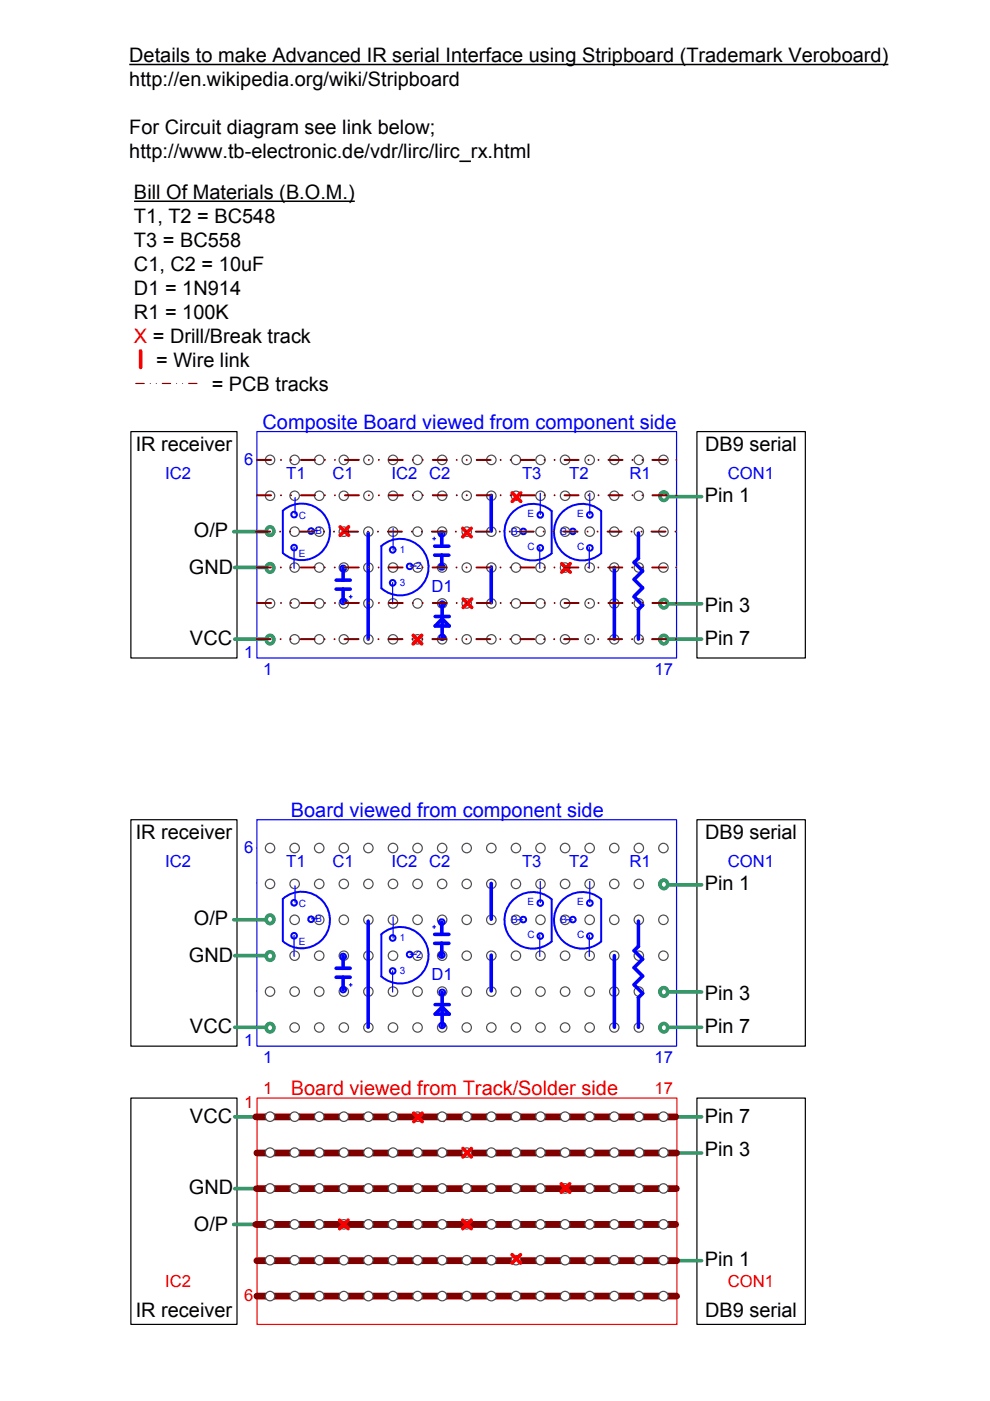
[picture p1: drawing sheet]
<svg xmlns="http://www.w3.org/2000/svg" width="210mm" height="297mm" viewBox="0 0 210 297" stroke-linecap="round" stroke-linejoin="round" font-family="sans-serif">
<defs><g id="words">
<g font-size="4.2">
<text x="27.4" y="13.2">Details to make Advanced IR serial Interface using Stripboard (Trademark Veroboard)</text>
<text x="27.4" y="18.3">http://en.wikipedia.org/wiki/Stripboard</text>
<text x="27.4" y="28.5">For Circuit diagram see link below;</text>
<text x="27.4" y="33.5">http://www.tb-electronic.de/vdr/lirc/lirc_rx.html</text>
<text x="28.4" y="42.2">Bill Of Materials (B.O.M.)</text>
<text x="28.4" y="47.3">T1, T2 = BC548</text>
<text x="28.4" y="52.4">T3 = BC558</text>
<text x="28.4" y="57.5">C1, C2 = 10uF</text>
<text x="28.4" y="62.5">D1 = 1N914</text>
<text x="28.4" y="67.6">R1 = 100K</text>
<text x="33.1" y="77.8">= Wire link</text>
<text x="44.9" y="82.9">= PCB tracks</text>
<text x="28.8" y="95.6">IR receiver</text>
<text x="149.5" y="95.6">DB9 serial</text>
<text x="149.4" y="106.4">Pin 1</text>
<text x="41.1" y="113.8">O/P</text>
<text x="40" y="121.8">GND</text>
<text x="149.4" y="129.8">Pin 3</text>
<text x="40.3" y="136.8">VCC</text>
<text x="149.4" y="136.8">Pin 7</text>
<text x="28.8" y="177.9">IR receiver</text>
<text x="149.5" y="177.9">DB9 serial</text>
<text x="149.4" y="188.7">Pin 1</text>
<text x="41.1" y="196.1">O/P</text>
<text x="40" y="204.1">GND</text>
<text x="149.4" y="212.1">Pin 3</text>
<text x="40.3" y="219.1">VCC</text>
<text x="149.4" y="219.1">Pin 7</text>
<text x="40.3" y="238.1">VCC</text>
<text x="149.4" y="238.1">Pin 7</text>
<text x="149.4" y="245.1">Pin 3</text>
<text x="40" y="253.1">GND</text>
<text x="41.1" y="261.1">O/P</text>
<text x="149.4" y="268.5">Pin 1</text>
<text x="28.8" y="279.3">IR receiver</text>
<text x="149.5" y="279.3">DB9 serial</text>
</g>
<g font-size="4.2" fill="#f00">
<text x="28.4" y="72.7">X = Drill/Break track</text>
<text x="61.7" y="232.1">Board viewed from Track/Solder side</text>
</g>
<g font-size="4.2" fill="#00f">
<text x="55.7" y="91">Composite Board viewed from component side</text>
<text x="61.7" y="173.3">Board viewed from component side</text>
</g>
<g font-size="3.5" fill="#00f">
<text x="35" y="101.6">IC2</text>
<text x="51.8" y="98.6">6</text>
<text x="60.7" y="101.6">T1</text>
<text x="70.5" y="101.6">C1</text>
<text x="83" y="101.6">IC2</text>
<text x="91" y="101.6">C2</text>
<text x="110.7" y="101.6">T3</text>
<text x="120.7" y="101.6">T2</text>
<text x="133.5" y="101.6">R1</text>
<text x="154.3" y="101.6">CON1</text>
<text x="91.5" y="125.6">D1</text>
<text x="51.8" y="139.6">1</text>
<text x="55.8" y="143">1</text>
<text x="138.8" y="143">17</text>
<text x="35" y="183.9">IC2</text>
<text x="51.8" y="180.8">6</text>
<text x="60.7" y="183.9">T1</text>
<text x="70.5" y="183.9">C1</text>
<text x="83" y="183.9">IC2</text>
<text x="91" y="183.9">C2</text>
<text x="110.7" y="183.9">T3</text>
<text x="120.7" y="183.9">T2</text>
<text x="133.5" y="183.9">R1</text>
<text x="154.3" y="183.9">CON1</text>
<text x="91.5" y="207.9">D1</text>
<text x="51.8" y="221.8">1</text>
<text x="55.8" y="225.3">1</text>
<text x="138.8" y="225.3">17</text>
</g>
<g font-size="3.5" fill="#f00">
<text x="55.8" y="231.9">1</text>
<text x="138.8" y="231.9">17</text>
<text x="51.8" y="234.8">1</text>
<text x="35" y="272.8">IC2</text>
<text x="51.8" y="275.8">6</text>
<text x="154.3" y="272.8">CON1</text>
</g>
<g font-size="2.1" fill="#00f">
<text x="63.4" y="110">C</text>
<text x="66.9" y="113.3">B</text>
<text x="108.4" y="113.3">B</text>
<text x="111.9" y="109.6">E</text>
<text x="118.9" y="113.3">B</text>
<text x="122.4" y="109.6">E</text>
<text x="63.4" y="118.1">E</text>
<text x="84.8" y="117.2">1</text>
<text x="111.9" y="116.6">C</text>
<text x="122.4" y="116.6">C</text>
<text x="84.8" y="124.2">3</text>
<text x="88.3" y="120.7">2</text>
<text x="111.9" y="191.9">E</text>
<text x="122.4" y="191.9">E</text>
<text x="63.4" y="192.3">C</text>
<text x="66.9" y="195.6">B</text>
<text x="108.4" y="195.6">B</text>
<text x="118.9" y="195.6">B</text>
<text x="63.4" y="200.4">E</text>
<text x="84.8" y="199.5">1</text>
<text x="88.3" y="203.1">2</text>
<text x="111.9" y="198.9">C</text>
<text x="122.4" y="198.9">C</text>
<text x="84.8" y="206.5">3</text>
</g>
</g></defs>
<path d="M27.4 13.7h161" fill="none" stroke="#000" stroke-width=".32"/>
<path d="M27 37h70v48h-70z" fill-rule="evenodd" fill="#fff"/>
<path d="M28.4 42.7h46.8" fill="none" stroke="#000" stroke-width=".32"/>
<path d="M28.7 81.2h1.9l.1 .1-.1 .1h-1.8zM31.9 81.2l.1 .1-.1 .1-.2-.1zM33.1 81.2l.2 .1-.2 .1-.1-.1zM34.4 81.2h1.8l.1 .1-.1 .1h-1.8l-.1-.1zM37.4 81.2l.2 .1-.2 .1-.1-.1zM38.7 81.2l.1 .1-.1 .1-.1-.1zM40 81.2h1.8l.1 .1-.1 .1h-1.8l-.1-.1z" fill="#800000"/>
<g fill="none" stroke="#f00" stroke-width=".76">
<path d="M29.8 74.4v3.5M72.1 194l1.8 1.8M73.9 194l-1.8 1.8M98.1 194.3l1.8 1.8M99.9 194.3l-1.8 1.8M108.6 186.8l1.8 1.8M110.4 186.8l-1.8 1.8M87.6 217l1.8 1.8M89.4 217l-1.8 1.8M98.1 209.3l1.8 1.8M99.9 209.3l-1.8 1.8M119.1 201.8l1.8 1.8"/>
<path d="M120.9 201.8l-1.8 1.8"/>
</g>
<g fill="#800000">
<path d="M54.4 179.7h1.8l.2 .1-.2 .1h-1.7zM57.5 179.7l.1 .1-.1 .1-.1-.1zM58.8 179.7l.1 .1-.1 .1-.1-.1zM59.9 179.8l.1-.1h1.8l.2 .1-.2 .1h-1.8zM63 179.8l.1-.1 .1 .1-.1 .1zM64.2 179.8l.2-.1 .1 .1-.1 .1zM65.5 179.8l.1-.1h1.8l.1 .1-.1 .1h-1.8zM68.7 179.7l.1 .1-.1 .1-.1-.1zM70 179.7l.1 .1-.1 .1-.2-.1zM71.2 179.7h1.8l.1 .1-.1 .1h-1.8l-.1-.1zM74.1 179.8l.2-.1 .1 .1-.1 .1zM75.4 179.8l.1-.1 .2 .1-.2 .1zM76.8 179.7h1.8l.1 .1-.1 .1h-1.8l-.1-.1zM79.7 179.8l.2-.1 .1 .1-.1 .1zM81 179.8l.1-.1 .2 .1-.2 .1zM82.3 179.8l.1-.1h1.8l.1 .1-.1 .1h-1.8zM85.4 179.7l.2 .1-.2 .1-.1-.1zM86.7 179.7l.1 .1-.1 .1-.1-.1zM88 179.7h1.8l.1 .1-.1 .1h-1.8l-.1-.1zM90.9 179.8l.1-.1 .2 .1-.2 .1zM92.2 179.8l.1-.1 .1 .1-.1 .1zM93.5 179.8l.1-.1h1.8l.1 .1-.1 .1h-1.8zM96.6 179.7l.2 .1-.2 .1-.1-.1zM97.9 179.7l.1 .1-.1 .1-.1-.1zM99.2 179.7h1.7l.2 .1-.2 .1h-1.7l-.2-.1zM102.2 179.7l.1 .1-.1 .1-.1-.1zM103.5 179.7l.1 .1-.1 .1-.1-.1zM104.8 179.7h1.7l.2 .1-.2 .1h-1.7l-.2-.1zM107.7 179.8l.1-.1 .1 .1-.1 .1zM108.9 179.8l.2-.1 .1 .1-.1 .1zM110.2 179.8l.1-.1h1.8l.1 .1-.1 .1h-1.8zM113.4 179.7l.1 .1-.1 .1-.1-.1zM114.7 179.7l.1 .1-.1 .1-.2-.1zM115.9 179.7h1.8l.1 .1-.1 .1h-1.8l-.1-.1zM118.9 179.8l.1-.1 .1 .1-.1 .1zM120.1 179.8l.1-.1 .2 .1-.2 .1zM121.4 179.8l.1-.1h1.8l.1 .1-.1 .1h-1.8zM124.6 179.7l.1 .1-.1 .1-.2-.1zM125.8 179.7l.2 .1-.2 .1-.1-.1zM127.1 179.7h1.8l.1 .1-.1 .1h-1.8l-.1-.1zM130.2 179.7l.1 .1-.1 .1-.2-.1zM131.4 179.7l.2 .1-.2 .1-.1-.1zM132.7 179.7h1.8l.1 .1-.1 .1h-1.8l-.1-.1zM135.6 179.8l.1-.1 .2 .1-.2 .1zM136.9 179.8l.1-.1 .1 .1-.1 .1zM138.2 179.8l.1-.1h1.8l.1 .1-.1 .1h-1.8zM141.2 179.8l.1-.1 .2 .1-.2 .1zM142.5 179.8l.1-.1 .1 .1-.1 .1z"/>
<path d="M54.4 187.2h1.8l.2 .1-.2 .1h-1.7zM57.5 187.2l.1 .1-.1 .1-.1-.1zM58.8 187.2l.1 .1-.1 .1-.1-.1zM60 187.2h1.8l.2 .1-.2 .1h-1.8l-.1-.1zM63.1 187.2l.1 .1-.1 .1-.1-.1zM64.4 187.2l.1 .1-.1 .1-.2-.1zM65.6 187.2h1.8l.1 .1-.1 .1h-1.8l-.1-.1zM68.7 187.2l.1 .1-.1 .1-.1-.1zM70 187.2l.1 .1-.1 .1-.2-.1zM71.2 187.2h1.8l.1 .1-.1 .1h-1.8l-.1-.1zM74.3 187.2l.1 .1-.1 .1-.2-.1zM75.5 187.2l.2 .1-.2 .1-.1-.1zM76.8 187.2h1.8l.1 .1-.1 .1h-1.8l-.1-.1zM79.9 187.2l.1 .1-.1 .1-.2-.1zM81.1 187.2l.2 .1-.2 .1-.1-.1zM82.4 187.2h1.8l.1 .1-.1 .1h-1.8l-.1-.1zM85.4 187.2l.2 .1-.2 .1-.1-.1zM86.7 187.2l.1 .1-.1 .1-.1-.1zM88 187.2h1.8l.1 .1-.1 .1h-1.8l-.1-.1zM91 187.2l.2 .1-.2 .1-.1-.1zM92.3 187.2l.1 .1-.1 .1-.1-.1zM93.6 187.2h1.8l.1 .1-.1 .1h-1.8l-.1-.1zM96.6 187.2l.2 .1-.2 .1-.1-.1zM97.9 187.2l.1 .1-.1 .1-.1-.1zM99.2 187.2h1.7l.2 .1-.2 .1h-1.7l-.2-.1zM102.2 187.2l.1 .1-.1 .1-.1-.1zM103.5 187.2l.1 .1-.1 .1-.1-.1zM104.8 187.2h1.7l.2 .1-.2 .1h-1.7l-.2-.1zM107.8 187.2l.1 .1-.1 .1-.1-.1zM109.1 187.2l.1 .1-.1 .1-.2-.1zM110.3 187.2h1.8l.1 .1-.1 .1h-1.8l-.1-.1zM113.4 187.2l.1 .1-.1 .1-.1-.1zM114.7 187.2l.1 .1-.1 .1-.2-.1zM115.9 187.2h1.8l.1 .1-.1 .1h-1.8l-.1-.1zM119 187.2l.1 .1-.1 .1-.1-.1zM120.2 187.2l.2 .1-.2 .1-.1-.1zM121.5 187.2h1.8l.1 .1-.1 .1h-1.8l-.1-.1zM124.6 187.2l.1 .1-.1 .1-.2-.1zM125.8 187.2l.2 .1-.2 .1-.1-.1zM127.1 187.2h1.8l.1 .1-.1 .1h-1.8l-.1-.1zM130.2 187.2l.1 .1-.1 .1-.2-.1zM131.4 187.2l.2 .1-.2 .1-.1-.1zM132.7 187.2h1.8l.1 .1-.1 .1h-1.8l-.1-.1zM135.7 187.2l.2 .1-.2 .1-.1-.1zM137 187.2l.1 .1-.1 .1-.1-.1zM138.3 187.2h1.8l.1 .1-.1 .1h-1.8l-.1-.1zM141.3 187.2l.2 .1-.2 .1-.1-.1zM142.6 187.2l.1 .1-.1 .1-.1-.1z"/>
<path d="M54.2 194.9h1.8l.2 .1-.2 .1h-1.7zM57.3 194.9l.1 .1-.1 .1-.1-.1zM58.6 194.9l.1 .1-.1 .1-.2-.1zM59.8 194.9h1.8l.1 .1-.1 .1h-1.8l-.1-.1zM62.9 194.9l.1 .1-.1 .1-.1-.1zM64.2 194.9l.1 .1-.1 .1-.2-.1zM65.4 194.9h1.8l.1 .1-.1 .1h-1.8l-.1-.1zM68.5 194.9l.1 .1-.1 .1-.2-.1zM69.7 194.9l.2 .1-.2 .1-.1-.1zM71 194.9h1.8l.1 .1-.1 .1h-1.8l-.1-.1zM74.1 194.9l.1 .1-.1 .1-.2-.1zM75.3 194.9l.2 .1-.2 .1-.1-.1zM76.6 194.9h1.8l.1 .1-.1 .1h-1.8l-.1-.1zM79.7 194.9l.1 .1-.1 .1-.2-.1zM80.9 194.9l.2 .1-.2 .1-.1-.1zM82.2 194.9h1.8l.1 .1-.1 .1h-1.8l-.1-.1zM85.2 194.9l.2 .1-.1 .1-.2-.1zM86.5 194.9l.2 .1-.2 .1-.1-.1zM87.8 194.9h1.8l.1 .1-.1 .1h-1.8l-.1-.1zM90.8 194.9l.2 .1-.2 .1-.1-.1zM92.1 194.9l.1 .1-.1 .1-.1-.1zM93.4 194.9h1.8l.1 .1-.1 .1h-1.8l-.1-.1zM96.4 194.9l.2 .1-.2 .1-.1-.1zM97.7 194.9l.1 .1-.1 .1-.1-.1zM99 194.9h1.8l.1 .1-.1 .1h-1.8l-.2-.1zM102 194.9l.2 .1-.2 .1-.1-.1zM103.3 194.9l.1 .1-.1 .1-.1-.1zM104.6 194.9h1.7l.2 .1-.2 .1h-1.7l-.2-.1zM107.6 194.9l.1 .1-.1 .1-.1-.1zM108.9 194.9l.1 .1-.1 .1-.1-.1zM110.2 194.9h1.7l.2 .1-.2 .1h-1.7l-.2-.1zM113.2 194.9l.1 .1-.1 .1-.1-.1zM114.5 194.9l.1 .1-.1 .1-.2-.1zM115.7 194.9h1.8l.1 .1-.1 .1h-1.8l-.1-.1zM118.8 194.9l.1 .1-.1 .1-.1-.1zM120.1 194.9l.1 .1-.1 .1-.2-.1zM121.3 194.9h1.8l.1 .1-.1 .1h-1.8l-.1-.1zM124.4 194.9l.1 .1-.1 .1-.2-.1zM125.6 194.9l.2 .1-.2 .1-.1-.1zM126.9 194.9h1.8l.1 .1-.1 .1h-1.8l-.1-.1zM130 194.9l.1 .1-.1 .1-.2-.1zM131.2 194.9l.2 .1-.2 .1-.1-.1zM132.5 194.9h1.8l.1 .1-.1 .1h-1.8l-.1-.1zM135.6 194.9l.1 .1-.1 .1-.2-.1zM136.8 194.9l.1 .1-.1 .1-.1-.1zM138.1 194.9h1.8l.1 .1-.1 .1h-1.8l-.1-.1zM141.1 194.9l.2 .1-.2 .1-.1-.1zM142.4 194.9l.1 .1-.1 .1-.1-.1z"/>
<path d="M54.3 202.5h1.9l.1 .1-.1 .1h-1.8zM57.4 202.5l.2 .1-.2 .1-.1-.1zM58.7 202.5l.1 .1-.1 .1-.1-.1zM60 202.5h1.8l.1 .1-.1 .1h-1.8l-.1-.1zM63 202.5l.2 .1-.2 .1-.1-.1zM64.3 202.5l.1 .1-.1 .1-.1-.1zM65.6 202.5h1.8l.1 .1-.1 .1h-1.8l-.2-.1zM68.6 202.5l.1 .1-.1 .1-.1-.1zM69.9 202.5l.1 .1-.1 .1-.1-.1zM71.2 202.5h1.7l.2 .1-.2 .1h-1.7l-.2-.1zM74.2 202.5l.1 .1-.1 .1-.1-.1zM75.5 202.5l.1 .1-.1 .1-.1-.1zM76.8 202.5h1.7l.2 .1-.2 .1h-1.7l-.2-.1zM79.8 202.5l.1 .1-.1 .1-.1-.1zM81.1 202.5l.1 .1-.1 .1-.2-.1zM82.3 202.5h1.8l.1 .1-.1 .1h-1.8l-.1-.1zM85.4 202.5l.1 .1-.1 .1-.1-.1zM86.7 202.5l.1 .1-.1 .1-.2-.1zM87.9 202.5h1.8l.1 .1-.1 .1h-1.8l-.1-.1zM91 202.5l.1 .1-.1 .1-.2-.1zM92.2 202.5l.2 .1-.2 .1-.1-.1zM93.5 202.5h1.8l.1 .1-.1 .1h-1.8l-.1-.1zM96.6 202.5l.1 .1-.1 .1-.2-.1zM97.8 202.5l.2 .1-.2 .1-.1-.1zM99.1 202.5h1.8l.1 .1-.1 .1h-1.8l-.1-.1zM102.2 202.5l.1 .1-.1 .1-.2-.1zM103.4 202.5l.1 .1-.1 .1-.1-.1zM104.7 202.5h1.8l.1 .1-.1 .1h-1.8l-.1-.1zM107.7 202.5l.2 .1-.2 .1-.1-.1zM109 202.5l.1 .1-.1 .1-.1-.1zM110.3 202.5h1.8l.1 .1-.1 .1h-1.8l-.1-.1zM113.3 202.5l.2 .1-.2 .1-.1-.1zM114.6 202.5l.1 .1-.1 .1-.1-.1zM115.9 202.5h1.7l.2 .1-.2 .1h-1.7l-.2-.1zM118.9 202.5l.1 .1-.1 .1-.1-.1zM120.2 202.5l.1 .1-.1 .1-.1-.1zM121.5 202.5h1.7l.2 .1-.2 .1h-1.7l-.2-.1zM124.5 202.5l.1 .1-.1 .1-.1-.1zM125.8 202.5l.1 .1-.1 .1-.2-.1zM127 202.5h1.8l.1 .1-.1 .1h-1.8l-.1-.1zM130.1 202.5l.1 .1-.1 .1-.1-.1zM131.4 202.5l.1 .1-.1 .1-.2-.1zM132.6 202.5h1.8l.1 .1-.1 .1h-1.8l-.1-.1zM135.7 202.5l.1 .1-.1 .1-.1-.1zM136.9 202.5l.2 .1-.2 .1-.1-.1zM138.2 202.5h1.8l.1 .1-.1 .1h-1.8l-.1-.1zM141.3 202.5l.1 .1-.1 .1-.2-.1zM142.5 202.5l.2 .1-.2 .1-.1-.1z"/>
<path d="M54.4 210.1l1.8-.1 .2 .1-.2 .2h-1.7zM57.5 210l.1 .1-.1 .2-.1-.2zM58.8 210l.1 .1-.1 .2-.1-.2zM60 210h1.8l.2 .1-.2 .2h-1.8l-.1-.2zM63.1 210l.1 .1-.1 .2-.1-.2zM64.4 210l.1 .1-.1 .2-.2-.2zM65.6 210h1.8l.1 .1-.1 .2h-1.8l-.1-.2zM68.7 210l.1 .1-.1 .2-.1-.2zM70 210l.1 .1-.1 .2-.2-.2zM71.2 210h1.8l.1 .1-.1 .2h-1.8l-.1-.2zM74.3 210l.1 .1-.1 .2-.2-.2zM75.5 210l.2 .1-.2 .2-.1-.2zM76.8 210h1.8l.1 .1-.1 .2h-1.8l-.1-.2zM79.9 210l.1 .1-.1 .2-.2-.2zM81.1 210l.2 .1-.2 .2-.1-.2zM82.4 210h1.8l.1 .1-.1 .2h-1.8l-.1-.2zM85.4 210l.2 .1-.2 .2-.1-.2zM86.7 210l.1 .1-.1 .2-.1-.2zM88 210h1.8l.1 .1-.1 .2h-1.8l-.1-.2zM91 210l.2 .1-.2 .2-.1-.2zM92.3 210l.1 .1-.1 .2-.1-.2zM93.6 210h1.8l.1 .1-.1 .2h-1.8l-.1-.2zM96.6 210l.2 .1-.2 .2-.1-.2zM97.9 210l.1 .1-.1 .2-.1-.2zM99.2 210h1.7l.2 .1-.2 .2h-1.7l-.2-.2zM102.2 210l.1 .1-.1 .2-.1-.2zM103.5 210l.1 .1-.1 .2-.1-.2zM104.8 210h1.7l.2 .1-.2 .2h-1.7l-.2-.2zM107.8 210l.1 .1-.1 .2-.1-.2zM109.1 210l.1 .1-.1 .2-.2-.2zM110.3 210h1.8l.1 .1-.1 .2h-1.8l-.1-.2zM113.4 210l.1 .1-.1 .2-.1-.2zM114.7 210l.1 .1-.1 .2-.2-.2zM115.9 210h1.8l.1 .1-.1 .2h-1.8l-.1-.2zM119 210l.1 .1-.1 .2-.1-.2zM120.2 210l.2 .1-.2 .2-.1-.2zM121.5 210h1.8l.1 .1-.1 .2h-1.8l-.1-.2zM124.6 210l.1 .1-.1 .2-.2-.2zM125.8 210l.2 .1-.2 .2-.1-.2zM127.1 210h1.8l.1 .1-.1 .2h-1.8l-.1-.2zM130.2 210l.1 .1-.1 .2-.2-.2zM131.4 210l.2 .1-.2 .2-.1-.2zM132.7 210h1.8l.1 .1-.1 .2h-1.8l-.1-.2zM135.7 210l.2 .1-.2 .2-.1-.2zM137 210l.1 .1-.1 .2-.1-.2zM138.3 210h1.8l.1 .1-.1 .2h-1.8l-.1-.2zM141.3 210l.2 .1-.2 .2-.1-.2zM142.6 210l.1 .1-.1 .2-.1-.2z"/>
<path d="M54.3 217.7h1.9l.1 .1-.1 .1h-1.8zM57.4 217.7l.2 .1-.2 .1-.1-.1zM58.7 217.7l.1 .1-.1 .1-.1-.1zM60 217.7h1.7l.2 .1-.2 .1h-1.7l-.2-.1zM63 217.7l.1 .1-.1 .1-.1-.1zM64.3 217.7l.1 .1-.1 .1-.1-.1zM65.6 217.7h1.7l.2 .1-.2 .1h-1.7l-.2-.1zM68.6 217.7l.1 .1-.1 .1-.1-.1zM69.9 217.7l.1 .1-.1 .1-.2-.1zM71.1 217.7h1.8l.1 .1-.1 .1h-1.8l-.1-.1zM74.2 217.7l.1 .1-.1 .1-.1-.1zM75.5 217.7l.1 .1-.1 .1-.2-.1zM76.7 217.7h1.8l.1 .1-.1 .1h-1.8l-.1-.1zM79.8 217.7l.1 .1-.1 .1-.1-.1zM81 217.7l.2 .1-.2 .1-.1-.1zM82.3 217.7h1.8l.1 .1-.1 .1h-1.8l-.1-.1zM85.4 217.7l.1 .1-.1 .1-.2-.1zM86.6 217.7l.2 .1-.2 .1-.1-.1zM87.9 217.7h1.8l.1 .1-.1 .1h-1.8l-.1-.1zM91 217.7l.1 .1-.1 .1-.2-.1zM92.2 217.7l.2 .1-.2 .1-.1-.1zM93.5 217.7h1.8l.1 .1-.1 .1h-1.8l-.1-.1zM96.5 217.7l.2 .1-.2 .1-.1-.1zM97.8 217.7l.1 .1-.1 .1-.1-.1zM99.1 217.7h1.8l.1 .1-.1 .1h-1.8l-.1-.1zM102.1 217.7l.2 .1-.2 .1-.1-.1zM103.4 217.7l.1 .1-.1 .1-.1-.1zM104.7 217.7h1.7l.2 .1-.2 .1h-1.7l-.2-.1zM107.7 217.7l.1 .1-.1 .1-.1-.1zM109 217.7l.1 .1-.1 .1-.1-.1zM110.3 217.7h1.7l.2 .1-.2 .1h-1.7l-.2-.1zM113.3 217.7l.1 .1-.1 .1-.1-.1zM114.6 217.7l.1 .1-.1 .1-.2-.1zM115.8 217.7h1.8l.2 .1-.2 .1h-1.8l-.1-.1zM118.9 217.7l.1 .1-.1 .1-.1-.1zM120.2 217.7l.1 .1-.1 .1-.2-.1zM121.4 217.7h1.8l.1 .1-.1 .1h-1.8l-.1-.1zM124.5 217.7l.1 .1-.1 .1-.1-.1zM125.8 217.7l.1 .1-.1 .1-.2-.1zM127 217.7h1.8l.1 .1-.1 .1h-1.8l-.1-.1zM130.1 217.7l.1 .1-.1 .1-.2-.1zM131.3 217.7l.2 .1-.2 .1-.1-.1zM132.6 217.7h1.8l.1 .1-.1 .1h-1.8l-.1-.1zM135.7 217.7l.1 .1-.1 .1-.2-.1zM136.9 217.7l.2 .1-.2 .1-.1-.1zM138.2 217.7h1.8l.1 .1-.1 .1h-1.8l-.1-.1zM141.2 217.7l.2 .1-.2 .1-.1-.1zM142.5 217.7l.1 .1-.1 .1-.1-.1z"/>
</g>
<path d="M27.7 173.8h22.5v48h-22.5z" fill-rule="evenodd" fill="#fff"/>
<path d="M27.7 173.8h22.5v48h-22.5z" fill="none" stroke="#000" stroke-width=".25"/>
<path d="M54.5 173.8h88.9v48h-88.9z" fill-rule="evenodd" fill="#fff"/>
<path d="M54.5 173.8h88.9v48h-88.9z" fill="none" stroke="#00f" stroke-width=".25"/>
<circle cx="57.3" cy="179.8" r="1" fill="#fff"/>
<circle cx="57.3" cy="179.8" r="1" fill="none" stroke="#4d4d4d" stroke-width=".25"/>
<circle cx="62.5" cy="179.8" r="1.01" fill="#fff"/>
<circle cx="62.5" cy="179.8" r="1.01" fill="none" stroke="#4d4d4d" stroke-width=".25"/>
<circle cx="67.7" cy="179.8" r="1" fill="#fff"/>
<circle cx="67.7" cy="179.8" r="1" fill="none" stroke="#4d4d4d" stroke-width=".25"/>
<circle cx="72.9" cy="179.8" r="1" fill="#fff"/>
<circle cx="72.9" cy="179.8" r="1" fill="none" stroke="#4d4d4d" stroke-width=".25"/>
<circle cx="78.1" cy="179.8" r="1" fill="#fff"/>
<circle cx="78.1" cy="179.8" r="1" fill="none" stroke="#4d4d4d" stroke-width=".25"/>
<circle cx="83.3" cy="179.8" r="1.01" fill="#fff"/>
<circle cx="83.3" cy="179.8" r="1.01" fill="none" stroke="#4d4d4d" stroke-width=".25"/>
<circle cx="88.5" cy="179.8" r="1" fill="#fff"/>
<circle cx="88.5" cy="179.8" r="1" fill="none" stroke="#4d4d4d" stroke-width=".25"/>
<circle cx="93.7" cy="179.8" r="1" fill="#fff"/>
<circle cx="93.7" cy="179.8" r="1" fill="none" stroke="#4d4d4d" stroke-width=".25"/>
<circle cx="98.9" cy="179.8" r="1" fill="#fff"/>
<circle cx="98.9" cy="179.8" r="1" fill="none" stroke="#4d4d4d" stroke-width=".25"/>
<circle cx="104.2" cy="179.8" r="1.01" fill="#fff"/>
<circle cx="104.2" cy="179.8" r="1.01" fill="none" stroke="#4d4d4d" stroke-width=".25"/>
<circle cx="109.4" cy="179.8" r="1" fill="#fff"/>
<circle cx="109.4" cy="179.8" r="1" fill="none" stroke="#4d4d4d" stroke-width=".25"/>
<circle cx="114.6" cy="179.8" r="1" fill="#fff"/>
<circle cx="114.6" cy="179.8" r="1" fill="none" stroke="#4d4d4d" stroke-width=".25"/>
<circle cx="119.8" cy="179.8" r="1.01" fill="#fff"/>
<circle cx="119.8" cy="179.8" r="1.01" fill="none" stroke="#4d4d4d" stroke-width=".25"/>
<circle cx="125" cy="179.8" r="1.01" fill="#fff"/>
<circle cx="125" cy="179.8" r="1.01" fill="none" stroke="#4d4d4d" stroke-width=".25"/>
<circle cx="130.2" cy="179.8" r="1" fill="#fff"/>
<circle cx="130.2" cy="179.8" r="1" fill="none" stroke="#4d4d4d" stroke-width=".25"/>
<circle cx="135.4" cy="179.8" r="1" fill="#fff"/>
<circle cx="135.4" cy="179.8" r="1" fill="none" stroke="#4d4d4d" stroke-width=".25"/>
<circle cx="140.7" cy="179.8" r="1.01" fill="#fff"/>
<circle cx="140.7" cy="179.8" r="1.01" fill="none" stroke="#4d4d4d" stroke-width=".25"/>
<circle cx="57.3" cy="187.4" r="1" fill="#fff"/>
<circle cx="57.3" cy="187.4" r="1" fill="none" stroke="#4d4d4d" stroke-width=".25"/>
<circle cx="62.5" cy="187.4" r="1" fill="#fff"/>
<circle cx="62.5" cy="187.4" r="1" fill="none" stroke="#4d4d4d" stroke-width=".25"/>
<circle cx="67.7" cy="187.4" r="1" fill="#fff"/>
<circle cx="67.7" cy="187.4" r="1" fill="none" stroke="#4d4d4d" stroke-width=".25"/>
<circle cx="72.9" cy="187.4" r="1" fill="#fff"/>
<circle cx="72.9" cy="187.4" r="1" fill="none" stroke="#4d4d4d" stroke-width=".25"/>
<circle cx="78.1" cy="187.4" r="1" fill="#fff"/>
<circle cx="78.1" cy="187.4" r="1" fill="none" stroke="#4d4d4d" stroke-width=".25"/>
<circle cx="83.3" cy="187.4" r="1" fill="#fff"/>
<circle cx="83.3" cy="187.4" r="1" fill="none" stroke="#4d4d4d" stroke-width=".25"/>
<circle cx="88.5" cy="187.4" r="1" fill="#fff"/>
<circle cx="88.5" cy="187.4" r="1" fill="none" stroke="#4d4d4d" stroke-width=".25"/>
<circle cx="93.7" cy="187.4" r="1" fill="#fff"/>
<circle cx="93.7" cy="187.4" r="1" fill="none" stroke="#4d4d4d" stroke-width=".25"/>
<circle cx="99" cy="187.4" r="1" fill="#fff"/>
<circle cx="99" cy="187.4" r="1" fill="none" stroke="#4d4d4d" stroke-width=".25"/>
<circle cx="104.2" cy="187.4" r="1" fill="#fff"/>
<circle cx="104.2" cy="187.4" r="1" fill="none" stroke="#4d4d4d" stroke-width=".25"/>
<circle cx="109.4" cy="187.4" r="1" fill="#fff"/>
<circle cx="109.4" cy="187.4" r="1" fill="none" stroke="#4d4d4d" stroke-width=".25"/>
<circle cx="114.6" cy="187.4" r="1" fill="#fff"/>
<circle cx="114.6" cy="187.4" r="1" fill="none" stroke="#4d4d4d" stroke-width=".25"/>
<circle cx="119.8" cy="187.4" r="1" fill="#fff"/>
<circle cx="119.8" cy="187.4" r="1" fill="none" stroke="#4d4d4d" stroke-width=".25"/>
<circle cx="125" cy="187.4" r="1" fill="#fff"/>
<circle cx="125" cy="187.4" r="1" fill="none" stroke="#4d4d4d" stroke-width=".25"/>
<circle cx="130.2" cy="187.4" r="1" fill="#fff"/>
<circle cx="130.2" cy="187.4" r="1" fill="none" stroke="#4d4d4d" stroke-width=".25"/>
<circle cx="135.4" cy="187.4" r="1" fill="#fff"/>
<circle cx="135.4" cy="187.4" r="1" fill="none" stroke="#4d4d4d" stroke-width=".25"/>
<circle cx="140.7" cy="187.4" r="1" fill="#fff"/>
<circle cx="140.7" cy="187.4" r="1" fill="none" stroke="#4d4d4d" stroke-width=".25"/>
<circle cx="57.3" cy="195" r="1" fill="#fff"/>
<circle cx="57.3" cy="195" r="1" fill="none" stroke="#4d4d4d" stroke-width=".25"/>
<circle cx="62.5" cy="195" r="1.01" fill="#fff"/>
<circle cx="62.5" cy="195" r="1.01" fill="none" stroke="#4d4d4d" stroke-width=".25"/>
<circle cx="67.7" cy="195" r="1" fill="#fff"/>
<circle cx="67.7" cy="195" r="1" fill="none" stroke="#4d4d4d" stroke-width=".25"/>
<circle cx="72.9" cy="195" r="1" fill="#fff"/>
<circle cx="72.9" cy="195" r="1" fill="none" stroke="#4d4d4d" stroke-width=".25"/>
<circle cx="78.1" cy="195" r="1" fill="#fff"/>
<circle cx="78.1" cy="195" r="1" fill="none" stroke="#4d4d4d" stroke-width=".25"/>
<circle cx="83.3" cy="195" r="1.01" fill="#fff"/>
<circle cx="83.3" cy="195" r="1.01" fill="none" stroke="#4d4d4d" stroke-width=".25"/>
<circle cx="88.5" cy="195" r="1" fill="#fff"/>
<circle cx="88.5" cy="195" r="1" fill="none" stroke="#4d4d4d" stroke-width=".25"/>
<circle cx="93.7" cy="195" r="1" fill="#fff"/>
<circle cx="93.7" cy="195" r="1" fill="none" stroke="#4d4d4d" stroke-width=".25"/>
<circle cx="98.9" cy="195" r="1" fill="#fff"/>
<circle cx="98.9" cy="195" r="1" fill="none" stroke="#4d4d4d" stroke-width=".25"/>
<circle cx="104.2" cy="195" r="1.01" fill="#fff"/>
<circle cx="104.2" cy="195" r="1.01" fill="none" stroke="#4d4d4d" stroke-width=".25"/>
<circle cx="109.4" cy="195" r="1" fill="#fff"/>
<circle cx="109.4" cy="195" r="1" fill="none" stroke="#4d4d4d" stroke-width=".25"/>
<circle cx="114.6" cy="195" r="1" fill="#fff"/>
<circle cx="114.6" cy="195" r="1" fill="none" stroke="#4d4d4d" stroke-width=".25"/>
<circle cx="119.8" cy="195" r="1.01" fill="#fff"/>
<circle cx="119.8" cy="195" r="1.01" fill="none" stroke="#4d4d4d" stroke-width=".25"/>
<circle cx="125" cy="195" r="1.01" fill="#fff"/>
<circle cx="125" cy="195" r="1.01" fill="none" stroke="#4d4d4d" stroke-width=".25"/>
<circle cx="130.2" cy="195" r="1" fill="#fff"/>
<circle cx="130.2" cy="195" r="1" fill="none" stroke="#4d4d4d" stroke-width=".25"/>
<circle cx="135.4" cy="195" r="1" fill="#fff"/>
<circle cx="135.4" cy="195" r="1" fill="none" stroke="#4d4d4d" stroke-width=".25"/>
<circle cx="140.7" cy="195" r="1.01" fill="#fff"/>
<circle cx="140.7" cy="195" r="1.01" fill="none" stroke="#4d4d4d" stroke-width=".25"/>
<circle cx="57.3" cy="202.6" r="1" fill="#fff"/>
<circle cx="57.3" cy="202.6" r="1" fill="none" stroke="#4d4d4d" stroke-width=".25"/>
<circle cx="62.5" cy="202.6" r="1" fill="#fff"/>
<circle cx="62.5" cy="202.6" r="1" fill="none" stroke="#4d4d4d" stroke-width=".25"/>
<circle cx="67.7" cy="202.6" r="1" fill="#fff"/>
<circle cx="67.7" cy="202.6" r="1" fill="none" stroke="#4d4d4d" stroke-width=".25"/>
<circle cx="72.9" cy="202.6" r="1" fill="#fff"/>
<circle cx="72.9" cy="202.6" r="1" fill="none" stroke="#4d4d4d" stroke-width=".25"/>
<circle cx="78.1" cy="202.6" r="1" fill="#fff"/>
<circle cx="78.1" cy="202.6" r="1" fill="none" stroke="#4d4d4d" stroke-width=".25"/>
<circle cx="83.3" cy="202.6" r="1" fill="#fff"/>
<circle cx="83.3" cy="202.6" r="1" fill="none" stroke="#4d4d4d" stroke-width=".25"/>
<circle cx="88.5" cy="202.6" r="1" fill="#fff"/>
<circle cx="88.5" cy="202.6" r="1" fill="none" stroke="#4d4d4d" stroke-width=".25"/>
<circle cx="93.7" cy="202.6" r="1" fill="#fff"/>
<circle cx="93.7" cy="202.6" r="1" fill="none" stroke="#4d4d4d" stroke-width=".25"/>
<circle cx="99" cy="202.6" r="1" fill="#fff"/>
<circle cx="99" cy="202.6" r="1" fill="none" stroke="#4d4d4d" stroke-width=".25"/>
<circle cx="104.2" cy="202.6" r="1" fill="#fff"/>
<circle cx="104.2" cy="202.6" r="1" fill="none" stroke="#4d4d4d" stroke-width=".25"/>
<circle cx="109.4" cy="202.6" r="1" fill="#fff"/>
<circle cx="109.4" cy="202.6" r="1" fill="none" stroke="#4d4d4d" stroke-width=".25"/>
<circle cx="114.6" cy="202.6" r="1" fill="#fff"/>
<circle cx="114.6" cy="202.6" r="1" fill="none" stroke="#4d4d4d" stroke-width=".25"/>
<circle cx="119.8" cy="202.6" r="1" fill="#fff"/>
<circle cx="119.8" cy="202.6" r="1" fill="none" stroke="#4d4d4d" stroke-width=".25"/>
<circle cx="125" cy="202.6" r="1" fill="#fff"/>
<circle cx="125" cy="202.6" r="1" fill="none" stroke="#4d4d4d" stroke-width=".25"/>
<circle cx="130.2" cy="202.6" r="1" fill="#fff"/>
<circle cx="130.2" cy="202.6" r="1" fill="none" stroke="#4d4d4d" stroke-width=".25"/>
<circle cx="135.4" cy="202.6" r="1" fill="#fff"/>
<circle cx="135.4" cy="202.6" r="1" fill="none" stroke="#4d4d4d" stroke-width=".25"/>
<circle cx="140.7" cy="202.6" r="1" fill="#fff"/>
<circle cx="140.7" cy="202.6" r="1" fill="none" stroke="#4d4d4d" stroke-width=".25"/>
<circle cx="57.3" cy="210.2" r="1" fill="#fff"/>
<circle cx="57.3" cy="210.2" r="1" fill="none" stroke="#4d4d4d" stroke-width=".25"/>
<circle cx="62.5" cy="210.2" r="1.01" fill="#fff"/>
<circle cx="62.5" cy="210.2" r="1.01" fill="none" stroke="#4d4d4d" stroke-width=".25"/>
<circle cx="67.7" cy="210.2" r="1" fill="#fff"/>
<circle cx="67.7" cy="210.2" r="1" fill="none" stroke="#4d4d4d" stroke-width=".25"/>
<circle cx="72.9" cy="210.2" r="1" fill="#fff"/>
<circle cx="72.9" cy="210.2" r="1" fill="none" stroke="#4d4d4d" stroke-width=".25"/>
<circle cx="78.1" cy="210.2" r="1" fill="#fff"/>
<circle cx="78.1" cy="210.2" r="1" fill="none" stroke="#4d4d4d" stroke-width=".25"/>
<circle cx="83.3" cy="210.2" r="1.01" fill="#fff"/>
<circle cx="83.3" cy="210.2" r="1.01" fill="none" stroke="#4d4d4d" stroke-width=".25"/>
<circle cx="88.5" cy="210.2" r="1" fill="#fff"/>
<circle cx="88.5" cy="210.2" r="1" fill="none" stroke="#4d4d4d" stroke-width=".25"/>
<circle cx="93.7" cy="210.2" r="1" fill="#fff"/>
<circle cx="93.7" cy="210.2" r="1" fill="none" stroke="#4d4d4d" stroke-width=".25"/>
<circle cx="98.9" cy="210.2" r="1" fill="#fff"/>
<circle cx="98.9" cy="210.2" r="1" fill="none" stroke="#4d4d4d" stroke-width=".25"/>
<circle cx="104.2" cy="210.2" r="1.01" fill="#fff"/>
<circle cx="104.2" cy="210.2" r="1.01" fill="none" stroke="#4d4d4d" stroke-width=".25"/>
<circle cx="109.4" cy="210.2" r="1" fill="#fff"/>
<circle cx="109.4" cy="210.2" r="1" fill="none" stroke="#4d4d4d" stroke-width=".25"/>
<circle cx="114.6" cy="210.2" r="1" fill="#fff"/>
<circle cx="114.6" cy="210.2" r="1" fill="none" stroke="#4d4d4d" stroke-width=".25"/>
<circle cx="119.8" cy="210.2" r="1.01" fill="#fff"/>
<circle cx="119.8" cy="210.2" r="1.01" fill="none" stroke="#4d4d4d" stroke-width=".25"/>
<circle cx="125" cy="210.2" r="1.01" fill="#fff"/>
<circle cx="125" cy="210.2" r="1.01" fill="none" stroke="#4d4d4d" stroke-width=".25"/>
<circle cx="130.2" cy="210.2" r="1" fill="#fff"/>
<circle cx="130.2" cy="210.2" r="1" fill="none" stroke="#4d4d4d" stroke-width=".25"/>
<circle cx="135.4" cy="210.2" r="1" fill="#fff"/>
<circle cx="135.4" cy="210.2" r="1" fill="none" stroke="#4d4d4d" stroke-width=".25"/>
<circle cx="140.7" cy="210.2" r="1.01" fill="#fff"/>
<circle cx="140.7" cy="210.2" r="1.01" fill="none" stroke="#4d4d4d" stroke-width=".25"/>
<circle cx="57.3" cy="217.8" r="1" fill="#fff"/>
<circle cx="57.3" cy="217.8" r="1" fill="none" stroke="#4d4d4d" stroke-width=".25"/>
<circle cx="62.5" cy="217.8" r="1" fill="#fff"/>
<circle cx="62.5" cy="217.8" r="1" fill="none" stroke="#4d4d4d" stroke-width=".25"/>
<circle cx="67.7" cy="217.9" r="1" fill="#fff"/>
<circle cx="67.7" cy="217.9" r="1" fill="none" stroke="#4d4d4d" stroke-width=".25"/>
<circle cx="72.9" cy="217.8" r="1" fill="#fff"/>
<circle cx="72.9" cy="217.8" r="1" fill="none" stroke="#4d4d4d" stroke-width=".25"/>
<circle cx="78.1" cy="217.8" r="1" fill="#fff"/>
<circle cx="78.1" cy="217.8" r="1" fill="none" stroke="#4d4d4d" stroke-width=".25"/>
<circle cx="83.3" cy="217.8" r="1" fill="#fff"/>
<circle cx="83.3" cy="217.8" r="1" fill="none" stroke="#4d4d4d" stroke-width=".25"/>
<circle cx="88.5" cy="217.9" r="1" fill="#fff"/>
<circle cx="88.5" cy="217.9" r="1" fill="none" stroke="#4d4d4d" stroke-width=".25"/>
<circle cx="93.7" cy="217.8" r="1" fill="#fff"/>
<circle cx="93.7" cy="217.8" r="1" fill="none" stroke="#4d4d4d" stroke-width=".25"/>
<circle cx="99" cy="217.8" r="1" fill="#fff"/>
<circle cx="99" cy="217.8" r="1" fill="none" stroke="#4d4d4d" stroke-width=".25"/>
<circle cx="104.2" cy="217.9" r="1" fill="#fff"/>
<circle cx="104.2" cy="217.9" r="1" fill="none" stroke="#4d4d4d" stroke-width=".25"/>
<circle cx="109.4" cy="217.8" r="1" fill="#fff"/>
<circle cx="109.4" cy="217.8" r="1" fill="none" stroke="#4d4d4d" stroke-width=".25"/>
<circle cx="114.6" cy="217.8" r="1" fill="#fff"/>
<circle cx="114.6" cy="217.8" r="1" fill="none" stroke="#4d4d4d" stroke-width=".25"/>
<circle cx="119.8" cy="217.8" r="1" fill="#fff"/>
<circle cx="119.8" cy="217.8" r="1" fill="none" stroke="#4d4d4d" stroke-width=".25"/>
<circle cx="125" cy="217.9" r="1" fill="#fff"/>
<circle cx="125" cy="217.9" r="1" fill="none" stroke="#4d4d4d" stroke-width=".25"/>
<circle cx="130.2" cy="217.8" r="1" fill="#fff"/>
<circle cx="130.2" cy="217.8" r="1" fill="none" stroke="#4d4d4d" stroke-width=".25"/>
<circle cx="135.4" cy="217.8" r="1" fill="#fff"/>
<circle cx="135.4" cy="217.8" r="1" fill="none" stroke="#4d4d4d" stroke-width=".25"/>
<circle cx="140.7" cy="217.8" r="1" fill="#fff"/>
<circle cx="140.7" cy="217.8" r="1" fill="none" stroke="#4d4d4d" stroke-width=".25"/>
<path d="M78.1 195.3v22.5" fill="none" stroke="#00f" stroke-width=".76"/>
<circle cx="93.8" cy="210.4" r=".6" fill="#fff"/>
<circle cx="93.8" cy="210.4" r=".6" fill="none" stroke="#00f" stroke-width=".42"/>
<circle cx="93.8" cy="217.4" r=".6" fill="#fff"/>
<circle cx="93.8" cy="217.4" r=".6" fill="none" stroke="#00f" stroke-width=".42"/>
<path d="M92.3 213h2.9M93.7 210.4v7.1M93.7 213.5l1.5 1.5h-2.9z" fill="none" stroke="#00f" stroke-width=".76"/>
<circle cx="72.8" cy="209.8" r=".6" fill="#fff"/>
<circle cx="72.8" cy="209.8" r=".6" fill="none" stroke="#00f" stroke-width=".42"/>
<circle cx="72.8" cy="202.8" r=".6" fill="#fff"/>
<g fill="none" stroke="#00f" stroke-width=".42">
<path d="M80.9 198.1a6 6 0 0 1 8.3 .3 6 6 0 0 1 0 8.3 6 6 0 0 1-8.3 .3z"/>
<circle cx="72.8" cy="202.8" r=".6"/>
</g>
<path d="M71.3 205.3h3M71.3 207.2h3M72.7 202.7v2.6M72.7 207.2v2.6" fill="none" stroke="#00f" stroke-width=".76"/>
<path d="M74.1 208.8h.6M74.4 208.5v.6" fill="none" stroke="#00f" stroke-width=".25"/>
<circle cx="83.3" cy="198.9" r=".6" fill="#fff"/>
<circle cx="83.3" cy="198.9" r=".6" fill="none" stroke="#00f" stroke-width=".42"/>
<circle cx="83.3" cy="205.9" r=".6" fill="#fff"/>
<circle cx="83.3" cy="205.9" r=".6" fill="none" stroke="#00f" stroke-width=".42"/>
<circle cx="86.9" cy="202.4" r=".6" fill="#fff"/>
<circle cx="86.9" cy="202.4" r=".6" fill="none" stroke="#00f" stroke-width=".42"/>
<path d="M83.4 194.4v4.5M83.2 205.8v4.5M87 202.3h1.3" fill="none" stroke="#00f" stroke-width=".25"/>
<path d="M104.2 187.3v7.6M104.2 202.5v7.6" fill="none" stroke="#00f" stroke-width=".76"/>
<circle cx="93.7" cy="195.5" r=".6" fill="#fff"/>
<circle cx="93.7" cy="195.5" r=".6" fill="none" stroke="#00f" stroke-width=".42"/>
<circle cx="93.6" cy="202.5" r=".6" fill="#fff"/>
<g fill="none" stroke="#00f" stroke-width=".42">
<path d="M108.5 191.1a6 6 0 0 1 8.5-.4v8.9a6 6 0 0 1-8.3-.2 6 6 0 0 1-.2-8.3z"/>
<circle cx="93.6" cy="202.5" r=".6"/>
</g>
<path d="M92.2 198.1h3M93.7 195.5v2.6M92.2 200h3M93.7 200v2.6" fill="none" stroke="#00f" stroke-width=".76"/>
<path d="M91.8 196.5h.6M92.1 196.2v.6" fill="none" stroke="#00f" stroke-width=".25"/>
<circle cx="114.5" cy="191.5" r=".6" fill="#fff"/>
<circle cx="114.5" cy="191.5" r=".6" fill="none" stroke="#00f" stroke-width=".42"/>
<circle cx="114.5" cy="198.5" r=".6" fill="#fff"/>
<circle cx="114.5" cy="198.5" r=".6" fill="none" stroke="#00f" stroke-width=".42"/>
<circle cx="111" cy="195" r=".6" fill="#fff"/>
<g fill="none" stroke="#00f" stroke-width=".42">
<path d="M119 191.1a6 6 0 0 1 8.5-.4v8.9a6 6 0 0 1-8.3-.2 6 6 0 0 1-.2-8.3z"/>
<circle cx="111" cy="195" r=".6"/>
</g>
<path d="M109.6 195h1.2M114.4 198.3v4.5M114.6 186.9v4.5" fill="none" stroke="#00f" stroke-width=".25"/>
<circle cx="125.1" cy="191.5" r=".6" fill="#fff"/>
<circle cx="125.1" cy="191.5" r=".6" fill="none" stroke="#00f" stroke-width=".42"/>
<circle cx="125.1" cy="198.5" r=".6" fill="#fff"/>
<circle cx="125.1" cy="198.5" r=".6" fill="none" stroke="#00f" stroke-width=".42"/>
<circle cx="121.5" cy="195" r=".6" fill="#fff"/>
<g fill="none" stroke="#00f" stroke-width=".42">
<path d="M60 190.6a6 6 0 0 1 8.3 .3 6 6 0 0 1 0 8.3 6 6 0 0 1-8.3 .3z"/>
<circle cx="121.5" cy="195" r=".6"/>
</g>
<path d="M120.1 195h1.2M124.9 198.3v4.5M125.1 186.9v4.5" fill="none" stroke="#00f" stroke-width=".25"/>
<path d="M135.4 195.3v5.4l-.9 .8 1.7 1.8-1.7 1.8 1.7 1.8-1.7 1.8M130.3 202.6v15.2M134.5 208.8l1.7 1.8-.8 .9v6.3" fill="none" stroke="#00f" stroke-width=".76"/>
<circle cx="62.4" cy="191.4" r=".6" fill="#fff"/>
<circle cx="62.4" cy="191.4" r=".6" fill="none" stroke="#00f" stroke-width=".42"/>
<circle cx="62.4" cy="198.4" r=".6" fill="#fff"/>
<circle cx="62.4" cy="198.4" r=".6" fill="none" stroke="#00f" stroke-width=".42"/>
<circle cx="66" cy="194.9" r=".6" fill="#fff"/>
<circle cx="66" cy="194.9" r=".6" fill="none" stroke="#00f" stroke-width=".42"/>
<path d="M62.4 198.3v4.5M62.6 187.8v3.5M66.1 194.8h1.3" fill="none" stroke="#00f" stroke-width=".25"/>
<path d="M49.6 195h7.7M49.8 202.6h7.3M49.8 217.8h7.5" fill="none" stroke="#396" stroke-width=".76"/>
<path d="M147.8 173.8h23v48h-23z" fill-rule="evenodd" fill="#fff"/>
<path d="M147.8 173.8h23v48h-23z" fill="none" stroke="#000" stroke-width=".25"/>
<path d="M140.8 187.6h8M140.8 217.8h8M140.8 210.3h8" fill="none" stroke="#396" stroke-width=".76"/>
<circle cx="140.7" cy="210.3" r=".85" fill="#fff"/>
<circle cx="140.7" cy="210.3" r=".85" fill="none" stroke="#396" stroke-width=".76"/>
<circle cx="140.7" cy="187.5" r=".85" fill="#fff"/>
<circle cx="140.7" cy="187.5" r=".85" fill="none" stroke="#396" stroke-width=".76"/>
<circle cx="140.7" cy="217.9" r=".85" fill="#fff"/>
<circle cx="140.7" cy="217.9" r=".85" fill="none" stroke="#396" stroke-width=".76"/>
<circle cx="57.2" cy="202.7" r=".85" fill="#fff"/>
<circle cx="57.2" cy="202.7" r=".85" fill="none" stroke="#396" stroke-width=".76"/>
<circle cx="57.2" cy="194.9" r=".85" fill="#fff"/>
<circle cx="57.2" cy="194.9" r=".85" fill="none" stroke="#396" stroke-width=".76"/>
<circle cx="57.2" cy="217.9" r=".85" fill="#fff"/>
<circle cx="57.2" cy="217.9" r=".85" fill="none" stroke="#396" stroke-width=".76"/>
<path d="M27.7 232.8h22.5v48h-22.5z" fill-rule="evenodd" fill="#fff"/>
<path d="M27.7 232.8h22.5v48h-22.5z" fill="none" stroke="#000" stroke-width=".25"/>
<path d="M54.5 232.8h89v48h-89z" fill-rule="evenodd" fill="#fff"/>
<path d="M54.5 232.8h89v48h-89z" fill="none" stroke="#f00" stroke-width=".25"/>
<circle cx="72.9" cy="259.6" r="1" fill="#fff"/>
<circle cx="72.9" cy="259.6" r="1" fill="none" stroke="#4d4d4d" stroke-width=".25"/>
<circle cx="99" cy="259.6" r="1" fill="#fff"/>
<circle cx="99" cy="259.6" r="1" fill="none" stroke="#4d4d4d" stroke-width=".25"/>
<circle cx="119.8" cy="252" r="1.01" fill="#fff"/>
<circle cx="119.8" cy="252" r="1.01" fill="none" stroke="#4d4d4d" stroke-width=".25"/>
<circle cx="88.5" cy="236.8" r="1" fill="#fff"/>
<circle cx="88.5" cy="236.8" r="1" fill="none" stroke="#4d4d4d" stroke-width=".25"/>
<circle cx="93.8" cy="244.2" r=".6" fill="#fff"/>
<circle cx="93.8" cy="244.2" r=".6" fill="none" stroke="#f00" stroke-width=".42" stroke-dasharray=".4 .8"/>
<circle cx="93.8" cy="237.2" r=".6" fill="#fff"/>
<circle cx="93.8" cy="237.2" r=".6" fill="none" stroke="#f00" stroke-width=".42" stroke-dasharray=".4 .8"/>
<circle cx="72.8" cy="251.8" r=".6" fill="#fff"/>
<circle cx="72.8" cy="251.8" r=".6" fill="none" stroke="#f00" stroke-width=".42" stroke-dasharray=".4 .8"/>
<circle cx="93.7" cy="252.1" r=".6" fill="#fff"/>
<circle cx="93.7" cy="252.1" r=".6" fill="none" stroke="#f00" stroke-width=".42" stroke-dasharray=".4 .8"/>
<path d="M66.1 259.8h1.3M109.6 259.6h1.2M120.1 259.6h1.2" fill="none" stroke="#f00" stroke-width=".25"/>
<path d="M49.8 236.8h4.5M49.6 259.6h4.7M49.8 252h4.6" fill="none" stroke="#396" stroke-width=".76"/>
<path d="M147.8 232.8h23v48h-23z" fill-rule="evenodd" fill="#fff"/>
<path d="M147.8 232.8h23v48h-23z" fill="none" stroke="#000" stroke-width=".25"/>
<path d="M143.3 236.8h5.5M143.4 244.5h5.4M143.4 267.3h5.4" fill="none" stroke="#396" stroke-width=".76"/>
<path d="M54.3 236.8h89M54.3 259.6h89M54.4 252h89M54.5 244.5h88.9M54.5 274.8h88.9M54.5 267.3h88.9" fill="none" stroke="#800000" stroke-width="1.4"/>
<path d="M72.1 111.7l1.8 1.8M73.9 111.7l-1.8 1.8M98.1 112l1.8 1.8M99.9 112l-1.8 1.8M108.6 104.5l1.8 1.8M110.4 104.5l-1.8 1.8M119.1 119.5l1.8 1.8M120.9 119.5l-1.8 1.8M87.6 134.7l1.8 1.8M89.4 134.7l-1.8 1.8M98.1 127l1.8 1.8M99.9 127l-1.8 1.8" fill="none" stroke="#f00" stroke-width=".76"/>
<g fill="#800000">
<path d="M54.4 97.4h1.8l.2 .1-.2 .1h-1.7zM57.5 97.4l.1 .1-.1 .1-.1-.1zM58.8 97.4l.1 .1-.1 .1-.1-.1zM60 97.4h1.8l.2 .1-.2 .1h-1.8l-.1-.1zM63.1 97.4l.1 .1-.1 .1-.1-.1zM64.4 97.4l.1 .1-.1 .1-.2-.1zM65.6 97.4h1.8l.1 .1-.1 .1h-1.8l-.1-.1zM68.7 97.4l.1 .1-.1 .1-.1-.1zM70 97.4l.1 .1-.1 .1-.2-.1zM71.2 97.4h1.8l.1 .1-.1 .1h-1.8l-.1-.1zM74.3 97.4l.1 .1-.1 .1-.2-.1zM75.5 97.4l.2 .1-.2 .1-.1-.1zM76.8 97.4h1.8l.1 .1-.1 .1h-1.8l-.1-.1zM79.9 97.4l.1 .1-.1 .1-.2-.1zM81.1 97.4l.2 .1-.2 .1-.1-.1zM82.4 97.4h1.8l.1 .1-.1 .1h-1.8l-.1-.1zM85.4 97.4l.2 .1-.2 .1-.1-.1zM86.7 97.4l.1 .1-.1 .1-.1-.1zM88 97.4h1.8l.1 .1-.1 .1h-1.8l-.1-.1zM91 97.4l.2 .1-.2 .1-.1-.1zM92.3 97.4l.1 .1-.1 .1-.1-.1zM93.6 97.4h1.8l.1 .1-.1 .1h-1.8l-.1-.1zM96.6 97.4l.2 .1-.2 .1-.1-.1zM97.9 97.4l.1 .1-.1 .1-.1-.1zM99.2 97.4h1.7l.2 .1-.2 .1h-1.7l-.2-.1zM102.2 97.4l.1 .1-.1 .1-.1-.1zM103.5 97.4l.1 .1-.1 .1-.1-.1zM104.8 97.4h1.7l.2 .1-.2 .1h-1.7l-.2-.1zM107.8 97.4l.1 .1-.1 .1-.1-.1zM109.1 97.4l.1 .1-.1 .1-.2-.1zM110.3 97.4h1.8l.1 .1-.1 .1h-1.8l-.1-.1zM113.4 97.4l.1 .1-.1 .1-.1-.1zM114.7 97.4l.1 .1-.1 .1-.2-.1zM115.9 97.4h1.8l.1 .1-.1 .1h-1.8l-.1-.1zM119 97.4l.1 .1-.1 .1-.1-.1zM120.2 97.4l.2 .1-.2 .1-.1-.1zM121.5 97.4h1.8l.1 .1-.1 .1h-1.8l-.1-.1zM124.6 97.4l.1 .1-.1 .1-.2-.1zM125.8 97.4l.2 .1-.2 .1-.1-.1zM127.1 97.4h1.8l.1 .1-.1 .1h-1.8l-.1-.1zM130.2 97.4l.1 .1-.1 .1-.2-.1zM131.4 97.4l.2 .1-.2 .1-.1-.1zM132.7 97.4h1.8l.1 .1-.1 .1h-1.8l-.1-.1zM135.7 97.4l.2 .1-.2 .1-.1-.1zM137 97.4l.1 .1-.1 .1-.1-.1zM138.3 97.4h1.8l.1 .1-.1 .1h-1.8l-.1-.1zM141.3 97.4l.2 .1-.2 .1-.1-.1zM142.6 97.4l.1 .1-.1 .1-.1-.1z"/>
<path d="M54.4 104.9h1.8l.2 .1-.2 .1h-1.7zM57.5 104.9l.1 .1-.1 .1-.1-.1zM58.8 104.9l.1 .1-.1 .1-.1-.1zM60 104.9h1.8l.2 .1-.2 .1h-1.8l-.1-.1zM63.1 104.9l.1 .1-.1 .1-.1-.1zM64.4 104.9l.1 .1-.1 .1-.2-.1zM65.6 104.9h1.8l.1 .1-.1 .1h-1.8l-.1-.1zM68.7 104.9l.1 .1-.1 .1-.1-.1zM70 104.9l.1 .1-.1 .1-.2-.1zM71.2 104.9h1.8l.1 .1-.1 .1h-1.8l-.1-.1zM74.3 104.9l.1 .1-.1 .1-.2-.1zM75.5 104.9l.2 .1-.2 .1-.1-.1zM76.8 104.9h1.8l.1 .1-.1 .1h-1.8l-.1-.1zM79.9 104.9l.1 .1-.1 .1-.2-.1zM81.1 104.9l.2 .1-.2 .1-.1-.1zM82.4 104.9h1.8l.1 .1-.1 .1h-1.8l-.1-.1zM85.4 104.9l.2 .1-.2 .1-.1-.1zM86.7 104.9l.1 .1-.1 .1-.1-.1zM88 104.9h1.8l.1 .1-.1 .1h-1.8l-.1-.1zM91 104.9l.2 .1-.2 .1-.1-.1zM92.3 104.9l.1 .1-.1 .1-.1-.1zM93.6 104.9h1.8l.1 .1-.1 .1h-1.8l-.1-.1zM96.6 104.9l.2 .1-.2 .1-.1-.1zM97.9 104.9l.1 .1-.1 .1-.1-.1zM99.2 104.9h1.7l.2 .1-.2 .1h-1.7l-.2-.1zM102.2 104.9l.1 .1-.1 .1-.1-.1zM103.5 104.9l.1 .1-.1 .1-.1-.1zM104.8 104.9h1.7l.2 .1-.2 .1h-1.7l-.2-.1zM107.8 104.9l.1 .1-.1 .1-.1-.1zM109.1 104.9l.1 .1-.1 .1-.2-.1zM110.3 104.9h1.8l.1 .1-.1 .1h-1.8l-.1-.1zM113.4 104.9l.1 .1-.1 .1-.1-.1zM114.7 104.9l.1 .1-.1 .1-.2-.1zM115.9 104.9h1.8l.1 .1-.1 .1h-1.8l-.1-.1zM119 104.9l.1 .1-.1 .1-.1-.1zM120.2 104.9l.2 .1-.2 .1-.1-.1zM121.5 104.9h1.8l.1 .1-.1 .1h-1.8l-.1-.1zM124.6 104.9l.1 .1-.1 .1-.2-.1zM125.8 104.9l.2 .1-.2 .1-.1-.1zM127.1 104.9h1.8l.1 .1-.1 .1h-1.8l-.1-.1zM130.2 104.9l.1 .1-.1 .1-.2-.1zM131.4 104.9l.2 .1-.2 .1-.1-.1zM132.7 104.9h1.8l.1 .1-.1 .1h-1.8l-.1-.1zM135.7 104.9l.2 .1-.2 .1-.1-.1zM137 104.9l.1 .1-.1 .1-.1-.1zM138.3 104.9h1.8l.1 .1-.1 .1h-1.8l-.1-.1zM141.3 104.9l.2 .1-.2 .1-.1-.1zM142.6 104.9l.1 .1-.1 .1-.1-.1z"/>
<path d="M54.2 112.6h1.8l.2 .1-.2 .1h-1.7zM57.3 112.6l.1 .1-.1 .1-.1-.1zM58.6 112.6l.1 .1-.1 .1-.2-.1zM59.8 112.6h1.8l.1 .1-.1 .1h-1.8l-.1-.1zM62.9 112.6l.1 .1-.1 .1-.1-.1zM64.2 112.6l.1 .1-.1 .1-.2-.1zM65.4 112.6h1.8l.1 .1-.1 .1h-1.8l-.1-.1zM68.5 112.6l.1 .1-.1 .1-.2-.1zM69.7 112.6l.2 .1-.2 .1-.1-.1zM71 112.6h1.8l.1 .1-.1 .1h-1.8l-.1-.1zM74.1 112.6l.1 .1-.1 .1-.2-.1zM75.3 112.6l.2 .1-.2 .1-.1-.1zM76.6 112.6h1.8l.1 .1-.1 .1h-1.8l-.1-.1zM79.7 112.6l.1 .1-.1 .1-.2-.1zM80.9 112.6l.2 .1-.2 .1-.1-.1zM82.2 112.6h1.8l.1 .1-.1 .1h-1.8l-.1-.1zM85.2 112.6l.2 .1-.1 .1-.2-.1zM86.5 112.6l.2 .1-.2 .1-.1-.1zM87.8 112.6h1.8l.1 .1-.1 .1h-1.8l-.1-.1zM90.8 112.6l.2 .1-.2 .1-.1-.1zM92.1 112.6l.1 .1-.1 .1-.1-.1zM93.4 112.6h1.8l.1 .1-.1 .1h-1.8l-.1-.1zM96.4 112.6l.2 .1-.2 .1-.1-.1zM97.7 112.6l.1 .1-.1 .1-.1-.1zM99 112.6h1.8l.1 .1-.1 .1h-1.8l-.2-.1zM102 112.6l.2 .1-.2 .1-.1-.1zM103.3 112.6l.1 .1-.1 .1-.1-.1zM104.6 112.6h1.7l.2 .1-.2 .1h-1.7l-.2-.1zM107.6 112.6l.1 .1-.1 .1-.1-.1zM108.9 112.6l.1 .1-.1 .1-.1-.1zM110.2 112.6h1.7l.2 .1-.2 .1h-1.7l-.2-.1zM113.2 112.6l.1 .1-.1 .1-.1-.1zM114.5 112.6l.1 .1-.1 .1-.2-.1zM115.7 112.6h1.8l.1 .1-.1 .1h-1.8l-.1-.1zM118.8 112.6l.1 .1-.1 .1-.1-.1zM120.1 112.6l.1 .1-.1 .1-.2-.1zM121.3 112.6h1.8l.1 .1-.1 .1h-1.8l-.1-.1zM124.4 112.6l.1 .1-.1 .1-.2-.1zM125.6 112.6l.2 .1-.2 .1-.1-.1zM126.9 112.6h1.8l.1 .1-.1 .1h-1.8l-.1-.1zM130 112.6l.1 .1-.1 .1-.2-.1zM131.2 112.6l.2 .1-.2 .1-.1-.1zM132.5 112.6h1.8l.1 .1-.1 .1h-1.8l-.1-.1zM135.6 112.6l.1 .1-.1 .1-.2-.1zM136.8 112.6l.1 .1-.1 .1-.1-.1zM138.1 112.6h1.8l.1 .1-.1 .1h-1.8l-.1-.1zM141.1 112.6l.2 .1-.2 .1-.1-.1zM142.4 112.6l.1 .1-.1 .1-.1-.1z"/>
<path d="M54.3 120.2h1.9l.1 .1-.1 .1h-1.8zM57.3 120.3l.1-.1 .2 .1-.2 .1zM58.6 120.3l.1-.1 .1 .1-.1 .1zM59.9 120.3l.1-.1h1.8l.1 .1-.1 .1h-1.8zM62.9 120.3l.1-.1 .2 .1-.2 .1zM64.2 120.3l.1-.1 .1 .1-.1 .1zM65.4 120.3l.2-.1h1.8l.1 .1-.1 .1h-1.8zM68.5 120.3l.1-.1 .1 .1-.1 .1zM69.8 120.3l.1-.1 .1 .1-.1 .1zM71 120.3l.2-.1h1.7l.2 .1-.2 .1h-1.7zM74.2 120.2l.1 .1-.1 .1-.1-.1zM75.5 120.2l.1 .1-.1 .1-.1-.1zM76.8 120.2h1.7l.2 .1-.2 .1h-1.7l-.2-.1zM79.7 120.3l.1-.1 .1 .1-.1 .1zM80.9 120.3l.2-.1 .1 .1-.1 .1zM82.2 120.3l.1-.1h1.8l.1 .1-.1 .1h-1.8zM85.4 120.2l.1 .1-.1 .1-.1-.1zM86.7 120.2l.1 .1-.1 .1-.2-.1zM87.9 120.2h1.8l.1 .1-.1 .1h-1.8l-.1-.1zM90.8 120.3l.2-.1 .1 .1-.1 .1zM92.1 120.3l.1-.1 .2 .1-.2 .1zM93.4 120.3l.1-.1h1.8l.1 .1-.1 .1h-1.8zM96.4 120.3l.2-.1 .1 .1-.1 .1zM97.7 120.3l.1-.1 .2 .1-.2 .1zM99 120.3l.1-.1h1.8l.1 .1-.1 .1h-1.8zM102.2 120.2l.1 .1-.1 .1-.2-.1zM103.4 120.2l.1 .1-.1 .1-.1-.1zM104.7 120.2h1.8l.1 .1-.1 .1h-1.8l-.1-.1zM107.6 120.3l.1-.1 .2 .1-.2 .1zM108.9 120.3l.1-.1 .1 .1-.1 .1zM110.2 120.3l.1-.1h1.8l.1 .1-.1 .1h-1.8zM113.3 120.2l.2 .1-.2 .1-.1-.1zM114.6 120.2l.1 .1-.1 .1-.1-.1zM115.9 120.2h1.7l.2 .1-.2 .1h-1.7l-.2-.1zM118.8 120.3l.1-.1 .1 .1-.1 .1zM120.1 120.3l.1-.1 .1 .1-.1 .1zM121.3 120.3l.2-.1h1.7l.2 .1-.2 .1h-1.7zM124.4 120.3l.1-.1 .1 .1-.1 .1zM125.6 120.3l.2-.1 .1 .1-.1 .1zM126.9 120.3l.1-.1h1.8l.1 .1-.1 .1h-1.8zM130 120.3l.1-.1 .1 .1-.1 .1zM131.2 120.3l.2-.1 .1 .1-.1 .1zM132.5 120.3l.1-.1h1.8l.1 .1-.1 .1h-1.8zM135.7 120.2l.1 .1-.1 .1-.1-.1zM136.9 120.2l.2 .1-.2 .1-.1-.1zM138.2 120.2h1.8l.1 .1-.1 .1h-1.8l-.1-.1zM141.1 120.3l.2-.1 .1 .1-.1 .1zM142.4 120.3l.1-.1 .2 .1-.2 .1z"/>
<path d="M54.4 127.8l1.8-.1 .2 .1-.2 .2h-1.7zM57.5 127.7l.1 .1-.1 .2-.1-.2zM58.8 127.7l.1 .1-.1 .2-.1-.2zM60 127.7h1.8l.2 .1-.2 .2h-1.8l-.1-.2zM63.1 127.7l.1 .1-.1 .2-.1-.2zM64.4 127.7l.1 .1-.1 .2-.2-.2zM65.6 127.7h1.8l.1 .1-.1 .2h-1.8l-.1-.2zM68.7 127.7l.1 .1-.1 .2-.1-.2zM70 127.7l.1 .1-.1 .2-.2-.2zM71.2 127.7h1.8l.1 .1-.1 .2h-1.8l-.1-.2zM74.3 127.7l.1 .1-.1 .2-.2-.2zM75.5 127.7l.2 .1-.2 .2-.1-.2zM76.8 127.7h1.8l.1 .1-.1 .2h-1.8l-.1-.2zM79.9 127.7l.1 .1-.1 .2-.2-.2zM81.1 127.7l.2 .1-.2 .2-.1-.2zM82.4 127.7h1.8l.1 .1-.1 .2h-1.8l-.1-.2zM85.4 127.7l.2 .1-.2 .2-.1-.2zM86.7 127.7l.1 .1-.1 .2-.1-.2zM88 127.7h1.8l.1 .1-.1 .2h-1.8l-.1-.2zM91 127.7l.2 .1-.2 .2-.1-.2zM92.3 127.7l.1 .1-.1 .2-.1-.2zM93.6 127.7h1.8l.1 .1-.1 .2h-1.8l-.1-.2zM96.6 127.7l.2 .1-.2 .2-.1-.2zM97.9 127.7l.1 .1-.1 .2-.1-.2zM99.2 127.7h1.7l.2 .1-.2 .2h-1.7l-.2-.2zM102.2 127.7l.1 .1-.1 .2-.1-.2zM103.5 127.7l.1 .1-.1 .2-.1-.2zM104.8 127.7h1.7l.2 .1-.2 .2h-1.7l-.2-.2zM107.8 127.7l.1 .1-.1 .2-.1-.2zM109.1 127.7l.1 .1-.1 .2-.2-.2zM110.3 127.7h1.8l.1 .1-.1 .2h-1.8l-.1-.2zM113.4 127.7l.1 .1-.1 .2-.1-.2zM114.7 127.7l.1 .1-.1 .2-.2-.2zM115.9 127.7h1.8l.1 .1-.1 .2h-1.8l-.1-.2zM119 127.7l.1 .1-.1 .2-.1-.2zM120.2 127.7l.2 .1-.2 .2-.1-.2zM121.5 127.7h1.8l.1 .1-.1 .2h-1.8l-.1-.2zM124.6 127.7l.1 .1-.1 .2-.2-.2zM125.8 127.7l.2 .1-.2 .2-.1-.2zM127.1 127.7h1.8l.1 .1-.1 .2h-1.8l-.1-.2zM130.2 127.7l.1 .1-.1 .2-.2-.2zM131.4 127.7l.2 .1-.2 .2-.1-.2zM132.7 127.7h1.8l.1 .1-.1 .2h-1.8l-.1-.2zM135.7 127.7l.2 .1-.2 .2-.1-.2zM137 127.7l.1 .1-.1 .2-.1-.2zM138.3 127.7h1.8l.1 .1-.1 .2h-1.8l-.1-.2zM141.3 127.7l.2 .1-.2 .2-.1-.2zM142.6 127.7l.1 .1-.1 .2-.1-.2z"/>
<path d="M54.3 135.4h1.9l.1 .1-.1 .1h-1.8zM57.4 135.4l.2 .1-.2 .1-.1-.1zM58.7 135.4l.1 .1-.1 .1-.1-.1zM60 135.4h1.7l.2 .1-.2 .1h-1.7l-.2-.1zM63 135.4l.1 .1-.1 .1-.1-.1zM64.3 135.4l.1 .1-.1 .1-.1-.1zM65.6 135.4h1.7l.2 .1-.2 .1h-1.7l-.2-.1zM68.6 135.4l.1 .1-.1 .1-.1-.1zM69.9 135.4l.1 .1-.1 .1-.2-.1zM71.1 135.4h1.8l.1 .1-.1 .1h-1.8l-.1-.1zM74.2 135.4l.1 .1-.1 .1-.1-.1zM75.5 135.4l.1 .1-.1 .1-.2-.1zM76.7 135.4h1.8l.1 .1-.1 .1h-1.8l-.1-.1zM79.8 135.4l.1 .1-.1 .1-.1-.1zM81 135.4l.2 .1-.2 .1-.1-.1zM82.3 135.4h1.8l.1 .1-.1 .1h-1.8l-.1-.1zM85.4 135.4l.1 .1-.1 .1-.2-.1zM86.6 135.4l.2 .1-.2 .1-.1-.1zM87.9 135.4h1.8l.1 .1-.1 .1h-1.8l-.1-.1zM91 135.4l.1 .1-.1 .1-.2-.1zM92.2 135.4l.2 .1-.2 .1-.1-.1zM93.5 135.4h1.8l.1 .1-.1 .1h-1.8l-.1-.1zM96.5 135.4l.2 .1-.2 .1-.1-.1zM97.8 135.4l.1 .1-.1 .1-.1-.1zM99.1 135.4h1.8l.1 .1-.1 .1h-1.8l-.1-.1zM102.1 135.4l.2 .1-.2 .1-.1-.1zM103.4 135.4l.1 .1-.1 .1-.1-.1zM104.7 135.4h1.7l.2 .1-.2 .1h-1.7l-.2-.1zM107.7 135.4l.1 .1-.1 .1-.1-.1zM109 135.4l.1 .1-.1 .1-.1-.1zM110.3 135.4h1.7l.2 .1-.2 .1h-1.7l-.2-.1zM113.3 135.4l.1 .1-.1 .1-.1-.1zM114.6 135.4l.1 .1-.1 .1-.2-.1zM115.8 135.4h1.8l.2 .1-.2 .1h-1.8l-.1-.1zM118.9 135.4l.1 .1-.1 .1-.1-.1zM120.2 135.4l.1 .1-.1 .1-.2-.1zM121.4 135.4h1.8l.1 .1-.1 .1h-1.8l-.1-.1zM124.5 135.4l.1 .1-.1 .1-.1-.1zM125.8 135.4l.1 .1-.1 .1-.2-.1zM127 135.4h1.8l.1 .1-.1 .1h-1.8l-.1-.1zM130.1 135.4l.1 .1-.1 .1-.2-.1zM131.3 135.4l.2 .1-.2 .1-.1-.1zM132.6 135.4h1.8l.1 .1-.1 .1h-1.8l-.1-.1zM135.7 135.4l.1 .1-.1 .1-.2-.1zM136.9 135.4l.2 .1-.2 .1-.1-.1zM138.2 135.4h1.8l.1 .1-.1 .1h-1.8l-.1-.1zM141.2 135.4l.2 .1-.2 .1-.1-.1zM142.5 135.4l.1 .1-.1 .1-.1-.1z"/>
</g>
<path d="M27.7 91.5h22.5v48h-22.5z" fill-rule="evenodd" fill="#fff"/>
<path d="M27.7 91.5h22.5v48h-22.5z" fill="none" stroke="#000" stroke-width=".25"/>
<path d="M54.5 91.5h88.9v48h-88.9z" fill-rule="evenodd" fill="#fff"/>
<path d="M54.5 91.5h88.9v48h-88.9z" fill="none" stroke="#00f" stroke-width=".25"/>
<circle cx="57.3" cy="97.5" r="1" fill="#fff"/>
<circle cx="57.3" cy="97.5" r="1" fill="none" stroke="#4d4d4d" stroke-width=".25"/>
<circle cx="62.5" cy="97.5" r="1.01" fill="#fff"/>
<circle cx="62.5" cy="97.5" r="1.01" fill="none" stroke="#4d4d4d" stroke-width=".25"/>
<circle cx="67.7" cy="97.5" r="1" fill="#fff"/>
<circle cx="67.7" cy="97.5" r="1" fill="none" stroke="#4d4d4d" stroke-width=".25"/>
<circle cx="72.9" cy="97.5" r="1" fill="#fff"/>
<circle cx="72.9" cy="97.5" r="1" fill="none" stroke="#4d4d4d" stroke-width=".25"/>
<circle cx="78.1" cy="97.5" r="1" fill="#fff"/>
<circle cx="78.1" cy="97.5" r="1" fill="none" stroke="#4d4d4d" stroke-width=".25"/>
<circle cx="83.3" cy="97.5" r="1.01" fill="#fff"/>
<circle cx="83.3" cy="97.5" r="1.01" fill="none" stroke="#4d4d4d" stroke-width=".25"/>
<circle cx="88.5" cy="97.5" r="1" fill="#fff"/>
<circle cx="88.5" cy="97.5" r="1" fill="none" stroke="#4d4d4d" stroke-width=".25"/>
<circle cx="93.7" cy="97.5" r="1" fill="#fff"/>
<circle cx="93.7" cy="97.5" r="1" fill="none" stroke="#4d4d4d" stroke-width=".25"/>
<circle cx="98.9" cy="97.5" r="1" fill="#fff"/>
<circle cx="98.9" cy="97.5" r="1" fill="none" stroke="#4d4d4d" stroke-width=".25"/>
<circle cx="104.2" cy="97.5" r="1.01" fill="#fff"/>
<circle cx="104.2" cy="97.5" r="1.01" fill="none" stroke="#4d4d4d" stroke-width=".25"/>
<circle cx="109.4" cy="97.5" r="1" fill="#fff"/>
<circle cx="109.4" cy="97.5" r="1" fill="none" stroke="#4d4d4d" stroke-width=".25"/>
<circle cx="114.6" cy="97.5" r="1" fill="#fff"/>
<circle cx="114.6" cy="97.5" r="1" fill="none" stroke="#4d4d4d" stroke-width=".25"/>
<circle cx="119.8" cy="97.5" r="1.01" fill="#fff"/>
<circle cx="119.8" cy="97.5" r="1.01" fill="none" stroke="#4d4d4d" stroke-width=".25"/>
<circle cx="125" cy="97.5" r="1.01" fill="#fff"/>
<circle cx="125" cy="97.5" r="1.01" fill="none" stroke="#4d4d4d" stroke-width=".25"/>
<circle cx="130.2" cy="97.5" r="1" fill="#fff"/>
<circle cx="130.2" cy="97.5" r="1" fill="none" stroke="#4d4d4d" stroke-width=".25"/>
<circle cx="135.4" cy="97.5" r="1" fill="#fff"/>
<circle cx="135.4" cy="97.5" r="1" fill="none" stroke="#4d4d4d" stroke-width=".25"/>
<circle cx="140.7" cy="97.5" r="1.01" fill="#fff"/>
<circle cx="140.7" cy="97.5" r="1.01" fill="none" stroke="#4d4d4d" stroke-width=".25"/>
<circle cx="57.3" cy="105.1" r="1" fill="#fff"/>
<circle cx="57.3" cy="105.1" r="1" fill="none" stroke="#4d4d4d" stroke-width=".25"/>
<circle cx="62.5" cy="105.1" r="1" fill="#fff"/>
<circle cx="62.5" cy="105.1" r="1" fill="none" stroke="#4d4d4d" stroke-width=".25"/>
<circle cx="67.7" cy="105.1" r="1" fill="#fff"/>
<circle cx="67.7" cy="105.1" r="1" fill="none" stroke="#4d4d4d" stroke-width=".25"/>
<circle cx="72.9" cy="105.1" r="1" fill="#fff"/>
<circle cx="72.9" cy="105.1" r="1" fill="none" stroke="#4d4d4d" stroke-width=".25"/>
<circle cx="78.1" cy="105.1" r="1" fill="#fff"/>
<circle cx="78.1" cy="105.1" r="1" fill="none" stroke="#4d4d4d" stroke-width=".25"/>
<circle cx="83.3" cy="105.1" r="1" fill="#fff"/>
<circle cx="83.3" cy="105.1" r="1" fill="none" stroke="#4d4d4d" stroke-width=".25"/>
<circle cx="88.5" cy="105.1" r="1" fill="#fff"/>
<circle cx="88.5" cy="105.1" r="1" fill="none" stroke="#4d4d4d" stroke-width=".25"/>
<circle cx="93.7" cy="105.1" r="1" fill="#fff"/>
<circle cx="93.7" cy="105.1" r="1" fill="none" stroke="#4d4d4d" stroke-width=".25"/>
<circle cx="99" cy="105.1" r="1" fill="#fff"/>
<circle cx="99" cy="105.1" r="1" fill="none" stroke="#4d4d4d" stroke-width=".25"/>
<circle cx="104.2" cy="105.1" r="1" fill="#fff"/>
<circle cx="104.2" cy="105.1" r="1" fill="none" stroke="#4d4d4d" stroke-width=".25"/>
<circle cx="109.4" cy="105.1" r="1" fill="#fff"/>
<circle cx="109.4" cy="105.1" r="1" fill="none" stroke="#4d4d4d" stroke-width=".25"/>
<circle cx="114.6" cy="105.1" r="1" fill="#fff"/>
<circle cx="114.6" cy="105.1" r="1" fill="none" stroke="#4d4d4d" stroke-width=".25"/>
<circle cx="119.8" cy="105.1" r="1" fill="#fff"/>
<circle cx="119.8" cy="105.1" r="1" fill="none" stroke="#4d4d4d" stroke-width=".25"/>
<circle cx="125" cy="105.1" r="1" fill="#fff"/>
<circle cx="125" cy="105.1" r="1" fill="none" stroke="#4d4d4d" stroke-width=".25"/>
<circle cx="130.2" cy="105.1" r="1" fill="#fff"/>
<circle cx="130.2" cy="105.1" r="1" fill="none" stroke="#4d4d4d" stroke-width=".25"/>
<circle cx="135.4" cy="105.1" r="1" fill="#fff"/>
<circle cx="135.4" cy="105.1" r="1" fill="none" stroke="#4d4d4d" stroke-width=".25"/>
<circle cx="140.7" cy="105.1" r="1" fill="#fff"/>
<circle cx="140.7" cy="105.1" r="1" fill="none" stroke="#4d4d4d" stroke-width=".25"/>
<circle cx="57.3" cy="112.7" r="1" fill="#fff"/>
<circle cx="57.3" cy="112.7" r="1" fill="none" stroke="#4d4d4d" stroke-width=".25"/>
<circle cx="62.5" cy="112.7" r="1.01" fill="#fff"/>
<circle cx="62.5" cy="112.7" r="1.01" fill="none" stroke="#4d4d4d" stroke-width=".25"/>
<circle cx="67.7" cy="112.7" r="1" fill="#fff"/>
<circle cx="67.7" cy="112.7" r="1" fill="none" stroke="#4d4d4d" stroke-width=".25"/>
<circle cx="72.9" cy="112.7" r="1" fill="#fff"/>
<circle cx="72.9" cy="112.7" r="1" fill="none" stroke="#4d4d4d" stroke-width=".25"/>
<circle cx="78.1" cy="112.7" r="1" fill="#fff"/>
<circle cx="78.1" cy="112.7" r="1" fill="none" stroke="#4d4d4d" stroke-width=".25"/>
<circle cx="83.3" cy="112.7" r="1.01" fill="#fff"/>
<circle cx="83.3" cy="112.7" r="1.01" fill="none" stroke="#4d4d4d" stroke-width=".25"/>
<circle cx="88.5" cy="112.7" r="1" fill="#fff"/>
<circle cx="88.5" cy="112.7" r="1" fill="none" stroke="#4d4d4d" stroke-width=".25"/>
<circle cx="93.7" cy="112.7" r="1" fill="#fff"/>
<circle cx="93.7" cy="112.7" r="1" fill="none" stroke="#4d4d4d" stroke-width=".25"/>
<circle cx="98.9" cy="112.7" r="1" fill="#fff"/>
<circle cx="98.9" cy="112.7" r="1" fill="none" stroke="#4d4d4d" stroke-width=".25"/>
<circle cx="104.2" cy="112.7" r="1.01" fill="#fff"/>
<circle cx="104.2" cy="112.7" r="1.01" fill="none" stroke="#4d4d4d" stroke-width=".25"/>
<circle cx="109.4" cy="112.7" r="1" fill="#fff"/>
<circle cx="109.4" cy="112.7" r="1" fill="none" stroke="#4d4d4d" stroke-width=".25"/>
<circle cx="114.6" cy="112.7" r="1" fill="#fff"/>
<circle cx="114.6" cy="112.7" r="1" fill="none" stroke="#4d4d4d" stroke-width=".25"/>
<circle cx="119.8" cy="112.7" r="1.01" fill="#fff"/>
<circle cx="119.8" cy="112.7" r="1.01" fill="none" stroke="#4d4d4d" stroke-width=".25"/>
<circle cx="125" cy="112.7" r="1.01" fill="#fff"/>
<circle cx="125" cy="112.7" r="1.01" fill="none" stroke="#4d4d4d" stroke-width=".25"/>
<circle cx="130.2" cy="112.7" r="1" fill="#fff"/>
<circle cx="130.2" cy="112.7" r="1" fill="none" stroke="#4d4d4d" stroke-width=".25"/>
<circle cx="135.4" cy="112.7" r="1" fill="#fff"/>
<circle cx="135.4" cy="112.7" r="1" fill="none" stroke="#4d4d4d" stroke-width=".25"/>
<circle cx="140.7" cy="112.7" r="1.01" fill="#fff"/>
<circle cx="140.7" cy="112.7" r="1.01" fill="none" stroke="#4d4d4d" stroke-width=".25"/>
<circle cx="57.3" cy="120.3" r="1" fill="#fff"/>
<circle cx="57.3" cy="120.3" r="1" fill="none" stroke="#4d4d4d" stroke-width=".25"/>
<circle cx="62.5" cy="120.3" r="1" fill="#fff"/>
<circle cx="62.5" cy="120.3" r="1" fill="none" stroke="#4d4d4d" stroke-width=".25"/>
<circle cx="67.7" cy="120.3" r="1" fill="#fff"/>
<circle cx="67.7" cy="120.3" r="1" fill="none" stroke="#4d4d4d" stroke-width=".25"/>
<circle cx="72.9" cy="120.3" r="1" fill="#fff"/>
<circle cx="72.9" cy="120.3" r="1" fill="none" stroke="#4d4d4d" stroke-width=".25"/>
<circle cx="78.1" cy="120.3" r="1" fill="#fff"/>
<circle cx="78.1" cy="120.3" r="1" fill="none" stroke="#4d4d4d" stroke-width=".25"/>
<circle cx="83.3" cy="120.3" r="1" fill="#fff"/>
<circle cx="83.3" cy="120.3" r="1" fill="none" stroke="#4d4d4d" stroke-width=".25"/>
<circle cx="88.5" cy="120.3" r="1" fill="#fff"/>
<circle cx="88.5" cy="120.3" r="1" fill="none" stroke="#4d4d4d" stroke-width=".25"/>
<circle cx="93.7" cy="120.3" r="1" fill="#fff"/>
<circle cx="93.7" cy="120.3" r="1" fill="none" stroke="#4d4d4d" stroke-width=".25"/>
<circle cx="99" cy="120.3" r="1" fill="#fff"/>
<circle cx="99" cy="120.3" r="1" fill="none" stroke="#4d4d4d" stroke-width=".25"/>
<circle cx="104.2" cy="120.3" r="1" fill="#fff"/>
<circle cx="104.2" cy="120.3" r="1" fill="none" stroke="#4d4d4d" stroke-width=".25"/>
<circle cx="109.4" cy="120.3" r="1" fill="#fff"/>
<circle cx="109.4" cy="120.3" r="1" fill="none" stroke="#4d4d4d" stroke-width=".25"/>
<circle cx="114.6" cy="120.3" r="1" fill="#fff"/>
<circle cx="114.6" cy="120.3" r="1" fill="none" stroke="#4d4d4d" stroke-width=".25"/>
<circle cx="119.8" cy="120.3" r="1" fill="#fff"/>
<circle cx="119.8" cy="120.3" r="1" fill="none" stroke="#4d4d4d" stroke-width=".25"/>
<circle cx="125" cy="120.3" r="1" fill="#fff"/>
<circle cx="125" cy="120.3" r="1" fill="none" stroke="#4d4d4d" stroke-width=".25"/>
<circle cx="130.2" cy="120.3" r="1" fill="#fff"/>
<circle cx="130.2" cy="120.3" r="1" fill="none" stroke="#4d4d4d" stroke-width=".25"/>
<circle cx="135.4" cy="120.3" r="1" fill="#fff"/>
<circle cx="135.4" cy="120.3" r="1" fill="none" stroke="#4d4d4d" stroke-width=".25"/>
<circle cx="140.7" cy="120.3" r="1" fill="#fff"/>
<circle cx="140.7" cy="120.3" r="1" fill="none" stroke="#4d4d4d" stroke-width=".25"/>
<circle cx="57.3" cy="127.9" r="1" fill="#fff"/>
<circle cx="57.3" cy="127.9" r="1" fill="none" stroke="#4d4d4d" stroke-width=".25"/>
<circle cx="62.5" cy="127.9" r="1.01" fill="#fff"/>
<circle cx="62.5" cy="127.9" r="1.01" fill="none" stroke="#4d4d4d" stroke-width=".25"/>
<circle cx="67.7" cy="127.9" r="1" fill="#fff"/>
<circle cx="67.7" cy="127.9" r="1" fill="none" stroke="#4d4d4d" stroke-width=".25"/>
<circle cx="72.9" cy="127.9" r="1" fill="#fff"/>
<circle cx="72.9" cy="127.9" r="1" fill="none" stroke="#4d4d4d" stroke-width=".25"/>
<circle cx="78.1" cy="127.9" r="1" fill="#fff"/>
<circle cx="78.1" cy="127.9" r="1" fill="none" stroke="#4d4d4d" stroke-width=".25"/>
<circle cx="83.3" cy="127.9" r="1.01" fill="#fff"/>
<circle cx="83.3" cy="127.9" r="1.01" fill="none" stroke="#4d4d4d" stroke-width=".25"/>
<circle cx="88.5" cy="127.9" r="1" fill="#fff"/>
<circle cx="88.5" cy="127.9" r="1" fill="none" stroke="#4d4d4d" stroke-width=".25"/>
<circle cx="93.7" cy="127.9" r="1" fill="#fff"/>
<circle cx="93.7" cy="127.9" r="1" fill="none" stroke="#4d4d4d" stroke-width=".25"/>
<circle cx="98.9" cy="127.9" r="1" fill="#fff"/>
<circle cx="98.9" cy="127.9" r="1" fill="none" stroke="#4d4d4d" stroke-width=".25"/>
<circle cx="104.2" cy="127.9" r="1.01" fill="#fff"/>
<circle cx="104.2" cy="127.9" r="1.01" fill="none" stroke="#4d4d4d" stroke-width=".25"/>
<circle cx="109.4" cy="127.9" r="1" fill="#fff"/>
<circle cx="109.4" cy="127.9" r="1" fill="none" stroke="#4d4d4d" stroke-width=".25"/>
<circle cx="114.6" cy="127.9" r="1" fill="#fff"/>
<circle cx="114.6" cy="127.9" r="1" fill="none" stroke="#4d4d4d" stroke-width=".25"/>
<circle cx="119.8" cy="127.9" r="1.01" fill="#fff"/>
<circle cx="119.8" cy="127.9" r="1.01" fill="none" stroke="#4d4d4d" stroke-width=".25"/>
<circle cx="125" cy="127.9" r="1.01" fill="#fff"/>
<circle cx="125" cy="127.9" r="1.01" fill="none" stroke="#4d4d4d" stroke-width=".25"/>
<circle cx="130.2" cy="127.9" r="1" fill="#fff"/>
<circle cx="130.2" cy="127.9" r="1" fill="none" stroke="#4d4d4d" stroke-width=".25"/>
<circle cx="135.4" cy="127.9" r="1" fill="#fff"/>
<circle cx="135.4" cy="127.9" r="1" fill="none" stroke="#4d4d4d" stroke-width=".25"/>
<circle cx="140.7" cy="127.9" r="1.01" fill="#fff"/>
<circle cx="140.7" cy="127.9" r="1.01" fill="none" stroke="#4d4d4d" stroke-width=".25"/>
<circle cx="57.3" cy="135.6" r="1" fill="#fff"/>
<circle cx="57.3" cy="135.6" r="1" fill="none" stroke="#4d4d4d" stroke-width=".25"/>
<circle cx="62.5" cy="135.6" r="1" fill="#fff"/>
<circle cx="62.5" cy="135.6" r="1" fill="none" stroke="#4d4d4d" stroke-width=".25"/>
<circle cx="67.7" cy="135.6" r="1" fill="#fff"/>
<circle cx="67.7" cy="135.6" r="1" fill="none" stroke="#4d4d4d" stroke-width=".25"/>
<circle cx="72.9" cy="135.6" r="1" fill="#fff"/>
<circle cx="72.9" cy="135.6" r="1" fill="none" stroke="#4d4d4d" stroke-width=".25"/>
<circle cx="78.1" cy="135.6" r="1" fill="#fff"/>
<circle cx="78.1" cy="135.6" r="1" fill="none" stroke="#4d4d4d" stroke-width=".25"/>
<circle cx="83.3" cy="135.6" r="1" fill="#fff"/>
<circle cx="83.3" cy="135.6" r="1" fill="none" stroke="#4d4d4d" stroke-width=".25"/>
<circle cx="88.5" cy="135.6" r="1" fill="#fff"/>
<circle cx="88.5" cy="135.6" r="1" fill="none" stroke="#4d4d4d" stroke-width=".25"/>
<circle cx="93.7" cy="135.6" r="1" fill="#fff"/>
<circle cx="93.7" cy="135.6" r="1" fill="none" stroke="#4d4d4d" stroke-width=".25"/>
<circle cx="99" cy="135.6" r="1" fill="#fff"/>
<circle cx="99" cy="135.6" r="1" fill="none" stroke="#4d4d4d" stroke-width=".25"/>
<circle cx="104.2" cy="135.6" r="1" fill="#fff"/>
<circle cx="104.2" cy="135.6" r="1" fill="none" stroke="#4d4d4d" stroke-width=".25"/>
<circle cx="109.4" cy="135.6" r="1" fill="#fff"/>
<circle cx="109.4" cy="135.6" r="1" fill="none" stroke="#4d4d4d" stroke-width=".25"/>
<circle cx="114.6" cy="135.6" r="1" fill="#fff"/>
<circle cx="114.6" cy="135.6" r="1" fill="none" stroke="#4d4d4d" stroke-width=".25"/>
<circle cx="119.8" cy="135.6" r="1" fill="#fff"/>
<circle cx="119.8" cy="135.6" r="1" fill="none" stroke="#4d4d4d" stroke-width=".25"/>
<circle cx="125" cy="135.6" r="1" fill="#fff"/>
<circle cx="125" cy="135.6" r="1" fill="none" stroke="#4d4d4d" stroke-width=".25"/>
<circle cx="130.2" cy="135.6" r="1" fill="#fff"/>
<circle cx="130.2" cy="135.6" r="1" fill="none" stroke="#4d4d4d" stroke-width=".25"/>
<circle cx="135.4" cy="135.6" r="1" fill="#fff"/>
<circle cx="135.4" cy="135.6" r="1" fill="none" stroke="#4d4d4d" stroke-width=".25"/>
<circle cx="140.7" cy="135.6" r="1" fill="#fff"/>
<circle cx="140.7" cy="135.6" r="1" fill="none" stroke="#4d4d4d" stroke-width=".25"/>
<path d="M78.1 113v22.5" fill="none" stroke="#00f" stroke-width=".76"/>
<circle cx="93.8" cy="128.1" r=".6" fill="#fff"/>
<circle cx="93.8" cy="128.1" r=".6" fill="none" stroke="#00f" stroke-width=".42"/>
<circle cx="93.8" cy="135.1" r=".6" fill="#fff"/>
<circle cx="93.8" cy="135.1" r=".6" fill="none" stroke="#00f" stroke-width=".42"/>
<path d="M92.3 130.7h2.9M93.7 128.1v7.1M93.7 131.2l1.5 1.5h-2.9z" fill="none" stroke="#00f" stroke-width=".76"/>
<circle cx="72.8" cy="127.5" r=".6" fill="#fff"/>
<circle cx="72.8" cy="127.5" r=".6" fill="none" stroke="#00f" stroke-width=".42"/>
<circle cx="72.8" cy="120.5" r=".6" fill="#fff"/>
<g fill="none" stroke="#00f" stroke-width=".42">
<path d="M80.9 115.8a6 6 0 0 1 8.3 .3 6 6 0 0 1 0 8.3 6 6 0 0 1-8.3 .3z"/>
<circle cx="72.8" cy="120.5" r=".6"/>
</g>
<path d="M71.3 123h3M71.3 124.9h3M72.7 120.4v2.6M72.7 124.9v2.6" fill="none" stroke="#00f" stroke-width=".76"/>
<path d="M74.1 126.5h.6M74.4 126.2v.6" fill="none" stroke="#00f" stroke-width=".25"/>
<circle cx="83.3" cy="116.6" r=".6" fill="#fff"/>
<circle cx="83.3" cy="116.6" r=".6" fill="none" stroke="#00f" stroke-width=".42"/>
<circle cx="83.3" cy="123.6" r=".6" fill="#fff"/>
<circle cx="83.3" cy="123.6" r=".6" fill="none" stroke="#00f" stroke-width=".42"/>
<circle cx="86.9" cy="120.1" r=".6" fill="#fff"/>
<circle cx="86.9" cy="120.1" r=".6" fill="none" stroke="#00f" stroke-width=".42"/>
<path d="M83.4 112.1v4.5M83.2 123.5v4.5M87 120h1.3" fill="none" stroke="#00f" stroke-width=".25"/>
<path d="M104.2 105v7.6M104.2 120.2v7.6" fill="none" stroke="#00f" stroke-width=".76"/>
<circle cx="93.7" cy="113.2" r=".6" fill="#fff"/>
<circle cx="93.7" cy="113.2" r=".6" fill="none" stroke="#00f" stroke-width=".42"/>
<circle cx="93.6" cy="120.2" r=".6" fill="#fff"/>
<g fill="none" stroke="#00f" stroke-width=".42">
<path d="M108.5 108.8a6 6 0 0 1 8.5-.4v8.9a6 6 0 0 1-8.3-.2 6 6 0 0 1-.2-8.3z"/>
<circle cx="93.6" cy="120.2" r=".6"/>
</g>
<path d="M92.2 117.7h3M92.2 115.8h3M93.7 113.2v2.6M93.7 117.7v2.6" fill="none" stroke="#00f" stroke-width=".76"/>
<path d="M91.8 114.2h.6M92.1 113.9v.6" fill="none" stroke="#00f" stroke-width=".25"/>
<circle cx="114.5" cy="109.2" r=".6" fill="#fff"/>
<circle cx="114.5" cy="109.2" r=".6" fill="none" stroke="#00f" stroke-width=".42"/>
<circle cx="114.5" cy="116.2" r=".6" fill="#fff"/>
<circle cx="114.5" cy="116.2" r=".6" fill="none" stroke="#00f" stroke-width=".42"/>
<circle cx="111" cy="112.7" r=".6" fill="#fff"/>
<g fill="none" stroke="#00f" stroke-width=".42">
<path d="M119 108.8a6 6 0 0 1 8.5-.4v8.9a6 6 0 0 1-8.3-.2 6 6 0 0 1-.2-8.3z"/>
<circle cx="111" cy="112.7" r=".6"/>
</g>
<path d="M109.6 112.7h1.2M114.4 116v4.5M114.6 104.6v4.5" fill="none" stroke="#00f" stroke-width=".25"/>
<circle cx="125.1" cy="109.2" r=".6" fill="#fff"/>
<circle cx="125.1" cy="109.2" r=".6" fill="none" stroke="#00f" stroke-width=".42"/>
<circle cx="125.1" cy="116.2" r=".6" fill="#fff"/>
<circle cx="125.1" cy="116.2" r=".6" fill="none" stroke="#00f" stroke-width=".42"/>
<circle cx="121.5" cy="112.7" r=".6" fill="#fff"/>
<g fill="none" stroke="#00f" stroke-width=".42">
<path d="M60 108.3a6 6 0 0 1 8.3 .3 6 6 0 0 1 0 8.3 6 6 0 0 1-8.3 .3z"/>
<circle cx="121.5" cy="112.7" r=".6"/>
</g>
<path d="M120.1 112.7h1.2M124.9 116v4.5M125.1 104.6v4.5" fill="none" stroke="#00f" stroke-width=".25"/>
<path d="M135.4 113v5.4l-.9 .9 1.7 1.8-1.7 1.8 1.7 1.8-1.7 1.7M130.3 120.3v15.2M134.5 126.5l1.7 1.8-.8 .9v6.3" fill="none" stroke="#00f" stroke-width=".76"/>
<circle cx="62.4" cy="109.1" r=".6" fill="#fff"/>
<circle cx="62.4" cy="109.1" r=".6" fill="none" stroke="#00f" stroke-width=".42"/>
<circle cx="62.4" cy="116.1" r=".6" fill="#fff"/>
<circle cx="62.4" cy="116.1" r=".6" fill="none" stroke="#00f" stroke-width=".42"/>
<circle cx="66" cy="112.6" r=".6" fill="#fff"/>
<circle cx="66" cy="112.6" r=".6" fill="none" stroke="#00f" stroke-width=".42"/>
<path d="M62.4 116v4.5M62.6 105.5v3.5M66.1 112.5h1.3" fill="none" stroke="#00f" stroke-width=".25"/>
<path d="M49.6 112.7h7.7M49.8 120.3h7.3M49.8 135.5h7.5" fill="none" stroke="#396" stroke-width=".76"/>
<path d="M147.8 91.5h23v48h-23z" fill-rule="evenodd" fill="#fff"/>
<path d="M147.8 91.5h23v48h-23z" fill="none" stroke="#000" stroke-width=".25"/>
<path d="M140.8 105.3h8M140.8 135.5h8M140.8 128h8" fill="none" stroke="#396" stroke-width=".76"/>
<circle cx="140.7" cy="128" r=".85" fill="#fff"/>
<circle cx="140.7" cy="128" r=".85" fill="none" stroke="#396" stroke-width=".76"/>
<circle cx="140.7" cy="105.2" r=".85" fill="#fff"/>
<circle cx="140.7" cy="105.2" r=".85" fill="none" stroke="#396" stroke-width=".76"/>
<circle cx="140.7" cy="135.6" r=".85" fill="#fff"/>
<circle cx="140.7" cy="135.6" r=".85" fill="none" stroke="#396" stroke-width=".76"/>
<circle cx="57.2" cy="120.4" r=".85" fill="#fff"/>
<circle cx="57.2" cy="120.4" r=".85" fill="none" stroke="#396" stroke-width=".76"/>
<circle cx="57.2" cy="112.6" r=".85" fill="#fff"/>
<circle cx="57.2" cy="112.6" r=".85" fill="none" stroke="#396" stroke-width=".76"/>
<circle cx="57.2" cy="135.6" r=".85" fill="#fff"/>
<circle cx="57.2" cy="135.6" r=".85" fill="none" stroke="#396" stroke-width=".76"/>
<path d="M72.1 111.7l1.8 1.8M73.9 111.7l-1.8 1.8M98.1 112l1.8 1.8M99.9 112l-1.8 1.8M108.6 104.5l1.8 1.8M110.4 104.5l-1.8 1.8M119.1 119.5l1.8 1.8M120.9 119.5l-1.8 1.8M87.6 134.7l1.8 1.8M89.4 134.7l-1.8 1.8M98.2 127l1.8 1.8M100 127l-1.8 1.8" fill="none" stroke="#f00" stroke-width=".76"/>
<path d="M54.5 97.5h89M54.3 112.7h89M54.5 105h89M54.4 135.5h89M54.5 120.3h88.9M54.5 127.8h89" fill="none" stroke="#800000" stroke-width=".42" stroke-dasharray="3 2.1 0 2.1 0 2.1"/>
<circle cx="140.7" cy="274.8" r="1.01" fill="#fff"/>
<circle cx="140.7" cy="274.8" r="1.01" fill="none" stroke="#4d4d4d" stroke-width=".25"/>
<circle cx="135.4" cy="274.8" r="1" fill="#fff"/>
<circle cx="135.4" cy="274.8" r="1" fill="none" stroke="#4d4d4d" stroke-width=".25"/>
<circle cx="130.2" cy="274.8" r="1" fill="#fff"/>
<circle cx="130.2" cy="274.8" r="1" fill="none" stroke="#4d4d4d" stroke-width=".25"/>
<circle cx="125" cy="274.8" r="1" fill="#fff"/>
<circle cx="125" cy="274.8" r="1" fill="none" stroke="#4d4d4d" stroke-width=".25"/>
<circle cx="119.8" cy="274.8" r="1.01" fill="#fff"/>
<circle cx="119.8" cy="274.8" r="1.01" fill="none" stroke="#4d4d4d" stroke-width=".25"/>
<circle cx="114.6" cy="274.8" r="1" fill="#fff"/>
<circle cx="114.6" cy="274.8" r="1" fill="none" stroke="#4d4d4d" stroke-width=".25"/>
<circle cx="109.4" cy="274.8" r="1" fill="#fff"/>
<circle cx="109.4" cy="274.8" r="1" fill="none" stroke="#4d4d4d" stroke-width=".25"/>
<circle cx="104.2" cy="274.8" r="1" fill="#fff"/>
<circle cx="104.2" cy="274.8" r="1" fill="none" stroke="#4d4d4d" stroke-width=".25"/>
<circle cx="99" cy="274.8" r="1" fill="#fff"/>
<circle cx="99" cy="274.8" r="1" fill="none" stroke="#4d4d4d" stroke-width=".25"/>
<circle cx="93.7" cy="274.8" r="1" fill="#fff"/>
<circle cx="93.7" cy="274.8" r="1" fill="none" stroke="#4d4d4d" stroke-width=".25"/>
<circle cx="88.5" cy="274.8" r="1" fill="#fff"/>
<circle cx="88.5" cy="274.8" r="1" fill="none" stroke="#4d4d4d" stroke-width=".25"/>
<circle cx="83.3" cy="274.8" r="1.01" fill="#fff"/>
<circle cx="83.3" cy="274.8" r="1.01" fill="none" stroke="#4d4d4d" stroke-width=".25"/>
<circle cx="78.1" cy="274.8" r="1" fill="#fff"/>
<circle cx="78.1" cy="274.8" r="1" fill="none" stroke="#4d4d4d" stroke-width=".25"/>
<circle cx="72.9" cy="274.8" r="1" fill="#fff"/>
<circle cx="72.9" cy="274.8" r="1" fill="none" stroke="#4d4d4d" stroke-width=".25"/>
<circle cx="67.7" cy="274.8" r="1" fill="#fff"/>
<circle cx="67.7" cy="274.8" r="1" fill="none" stroke="#4d4d4d" stroke-width=".25"/>
<circle cx="62.5" cy="274.8" r="1.01" fill="#fff"/>
<circle cx="62.5" cy="274.8" r="1.01" fill="none" stroke="#4d4d4d" stroke-width=".25"/>
<circle cx="57.3" cy="274.8" r="1" fill="#fff"/>
<circle cx="57.3" cy="274.8" r="1" fill="none" stroke="#4d4d4d" stroke-width=".25"/>
<circle cx="57.3" cy="267.2" r="1" fill="#fff"/>
<circle cx="57.3" cy="267.2" r="1" fill="none" stroke="#4d4d4d" stroke-width=".25"/>
<circle cx="62.5" cy="267.2" r="1" fill="#fff"/>
<circle cx="62.5" cy="267.2" r="1" fill="none" stroke="#4d4d4d" stroke-width=".25"/>
<circle cx="67.7" cy="267.2" r="1" fill="#fff"/>
<circle cx="67.7" cy="267.2" r="1" fill="none" stroke="#4d4d4d" stroke-width=".25"/>
<circle cx="72.9" cy="267.2" r="1" fill="#fff"/>
<circle cx="72.9" cy="267.2" r="1" fill="none" stroke="#4d4d4d" stroke-width=".25"/>
<circle cx="78.1" cy="267.2" r="1" fill="#fff"/>
<circle cx="78.1" cy="267.2" r="1" fill="none" stroke="#4d4d4d" stroke-width=".25"/>
<circle cx="83.3" cy="267.2" r="1" fill="#fff"/>
<circle cx="83.3" cy="267.2" r="1" fill="none" stroke="#4d4d4d" stroke-width=".25"/>
<circle cx="88.5" cy="267.2" r="1" fill="#fff"/>
<circle cx="88.5" cy="267.2" r="1" fill="none" stroke="#4d4d4d" stroke-width=".25"/>
<circle cx="93.7" cy="267.2" r="1" fill="#fff"/>
<circle cx="93.7" cy="267.2" r="1" fill="none" stroke="#4d4d4d" stroke-width=".25"/>
<circle cx="99" cy="267.2" r="1" fill="#fff"/>
<circle cx="99" cy="267.2" r="1" fill="none" stroke="#4d4d4d" stroke-width=".25"/>
<circle cx="104.2" cy="267.2" r="1" fill="#fff"/>
<circle cx="104.2" cy="267.2" r="1" fill="none" stroke="#4d4d4d" stroke-width=".25"/>
<circle cx="109.4" cy="267.2" r="1" fill="#fff"/>
<circle cx="109.4" cy="267.2" r="1" fill="none" stroke="#4d4d4d" stroke-width=".25"/>
<circle cx="114.6" cy="267.2" r="1" fill="#fff"/>
<circle cx="114.6" cy="267.2" r="1" fill="none" stroke="#4d4d4d" stroke-width=".25"/>
<circle cx="119.8" cy="267.2" r="1" fill="#fff"/>
<circle cx="119.8" cy="267.2" r="1" fill="none" stroke="#4d4d4d" stroke-width=".25"/>
<circle cx="140.7" cy="267.2" r="1" fill="#fff"/>
<circle cx="140.7" cy="267.2" r="1" fill="none" stroke="#4d4d4d" stroke-width=".25"/>
<circle cx="135.4" cy="267.2" r="1" fill="#fff"/>
<circle cx="135.4" cy="267.2" r="1" fill="none" stroke="#4d4d4d" stroke-width=".25"/>
<circle cx="130.2" cy="267.2" r="1" fill="#fff"/>
<circle cx="130.2" cy="267.2" r="1" fill="none" stroke="#4d4d4d" stroke-width=".25"/>
<circle cx="125" cy="267.2" r="1" fill="#fff"/>
<circle cx="125" cy="267.2" r="1" fill="none" stroke="#4d4d4d" stroke-width=".25"/>
<circle cx="140.7" cy="259.6" r="1" fill="#fff"/>
<circle cx="140.7" cy="259.6" r="1" fill="none" stroke="#4d4d4d" stroke-width=".25"/>
<circle cx="135.4" cy="259.6" r="1" fill="#fff"/>
<circle cx="135.4" cy="259.6" r="1" fill="none" stroke="#4d4d4d" stroke-width=".25"/>
<circle cx="130.2" cy="259.6" r="1" fill="#fff"/>
<circle cx="130.2" cy="259.6" r="1" fill="none" stroke="#4d4d4d" stroke-width=".25"/>
<circle cx="125" cy="259.6" r="1" fill="#fff"/>
<circle cx="125" cy="259.6" r="1" fill="none" stroke="#4d4d4d" stroke-width=".25"/>
<circle cx="114.6" cy="259.6" r="1" fill="#fff"/>
<circle cx="114.6" cy="259.6" r="1" fill="none" stroke="#4d4d4d" stroke-width=".25"/>
<circle cx="109.4" cy="259.6" r="1" fill="#fff"/>
<circle cx="109.4" cy="259.6" r="1" fill="none" stroke="#4d4d4d" stroke-width=".25"/>
<circle cx="104.2" cy="259.6" r="1" fill="#fff"/>
<circle cx="104.2" cy="259.6" r="1" fill="none" stroke="#4d4d4d" stroke-width=".25"/>
<circle cx="93.7" cy="259.6" r="1" fill="#fff"/>
<circle cx="93.7" cy="259.6" r="1" fill="none" stroke="#4d4d4d" stroke-width=".25"/>
<circle cx="88.5" cy="259.6" r="1" fill="#fff"/>
<circle cx="88.5" cy="259.6" r="1" fill="none" stroke="#4d4d4d" stroke-width=".25"/>
<circle cx="83.3" cy="259.6" r="1" fill="#fff"/>
<circle cx="83.3" cy="259.6" r="1" fill="none" stroke="#4d4d4d" stroke-width=".25"/>
<circle cx="78.1" cy="259.6" r="1" fill="#fff"/>
<circle cx="78.1" cy="259.6" r="1" fill="none" stroke="#4d4d4d" stroke-width=".25"/>
<circle cx="62.5" cy="259.6" r="1" fill="#fff"/>
<circle cx="62.5" cy="259.6" r="1" fill="none" stroke="#4d4d4d" stroke-width=".25"/>
<circle cx="57.3" cy="259.6" r="1" fill="#fff"/>
<circle cx="57.3" cy="259.6" r="1" fill="none" stroke="#4d4d4d" stroke-width=".25"/>
<circle cx="57.3" cy="252" r="1" fill="#fff"/>
<circle cx="57.3" cy="252" r="1" fill="none" stroke="#4d4d4d" stroke-width=".25"/>
<circle cx="62.5" cy="252" r="1.01" fill="#fff"/>
<circle cx="62.5" cy="252" r="1.01" fill="none" stroke="#4d4d4d" stroke-width=".25"/>
<circle cx="67.7" cy="252" r="1" fill="#fff"/>
<circle cx="67.7" cy="252" r="1" fill="none" stroke="#4d4d4d" stroke-width=".25"/>
<circle cx="72.9" cy="252" r="1" fill="#fff"/>
<circle cx="72.9" cy="252" r="1" fill="none" stroke="#4d4d4d" stroke-width=".25"/>
<circle cx="78.1" cy="252" r="1" fill="#fff"/>
<circle cx="78.1" cy="252" r="1" fill="none" stroke="#4d4d4d" stroke-width=".25"/>
<circle cx="83.3" cy="252" r="1.01" fill="#fff"/>
<circle cx="83.3" cy="252" r="1.01" fill="none" stroke="#4d4d4d" stroke-width=".25"/>
<circle cx="93.7" cy="252" r="1" fill="#fff"/>
<circle cx="93.7" cy="252" r="1" fill="none" stroke="#4d4d4d" stroke-width=".25"/>
<circle cx="98.9" cy="252" r="1" fill="#fff"/>
<circle cx="98.9" cy="252" r="1" fill="none" stroke="#4d4d4d" stroke-width=".25"/>
<circle cx="104.2" cy="252" r="1.01" fill="#fff"/>
<circle cx="104.2" cy="252" r="1.01" fill="none" stroke="#4d4d4d" stroke-width=".25"/>
<circle cx="109.4" cy="252" r="1" fill="#fff"/>
<circle cx="109.4" cy="252" r="1" fill="none" stroke="#4d4d4d" stroke-width=".25"/>
<circle cx="114.6" cy="252" r="1" fill="#fff"/>
<circle cx="114.6" cy="252" r="1" fill="none" stroke="#4d4d4d" stroke-width=".25"/>
<circle cx="125" cy="252" r="1.01" fill="#fff"/>
<circle cx="125" cy="252" r="1.01" fill="none" stroke="#4d4d4d" stroke-width=".25"/>
<circle cx="130.2" cy="252" r="1" fill="#fff"/>
<circle cx="130.2" cy="252" r="1" fill="none" stroke="#4d4d4d" stroke-width=".25"/>
<circle cx="135.4" cy="252" r="1" fill="#fff"/>
<circle cx="135.4" cy="252" r="1" fill="none" stroke="#4d4d4d" stroke-width=".25"/>
<circle cx="140.7" cy="252" r="1.01" fill="#fff"/>
<circle cx="140.7" cy="252" r="1.01" fill="none" stroke="#4d4d4d" stroke-width=".25"/>
<circle cx="140.7" cy="244.4" r="1" fill="#fff"/>
<circle cx="140.7" cy="244.4" r="1" fill="none" stroke="#4d4d4d" stroke-width=".25"/>
<circle cx="130.2" cy="244.4" r="1" fill="#fff"/>
<circle cx="130.2" cy="244.4" r="1" fill="none" stroke="#4d4d4d" stroke-width=".25"/>
<circle cx="125" cy="244.4" r="1" fill="#fff"/>
<circle cx="125" cy="244.4" r="1" fill="none" stroke="#4d4d4d" stroke-width=".25"/>
<circle cx="119.8" cy="244.4" r="1" fill="#fff"/>
<circle cx="119.8" cy="244.4" r="1" fill="none" stroke="#4d4d4d" stroke-width=".25"/>
<circle cx="114.6" cy="244.4" r="1" fill="#fff"/>
<circle cx="114.6" cy="244.4" r="1" fill="none" stroke="#4d4d4d" stroke-width=".25"/>
<circle cx="109.4" cy="244.4" r="1" fill="#fff"/>
<circle cx="109.4" cy="244.4" r="1" fill="none" stroke="#4d4d4d" stroke-width=".25"/>
<circle cx="104.2" cy="244.4" r="1" fill="#fff"/>
<circle cx="104.2" cy="244.4" r="1" fill="none" stroke="#4d4d4d" stroke-width=".25"/>
<circle cx="99" cy="244.4" r="1" fill="#fff"/>
<circle cx="99" cy="244.4" r="1" fill="none" stroke="#4d4d4d" stroke-width=".25"/>
<circle cx="93.7" cy="244.4" r="1" fill="#fff"/>
<circle cx="93.7" cy="244.4" r="1" fill="none" stroke="#4d4d4d" stroke-width=".25"/>
<circle cx="88.5" cy="244.4" r="1" fill="#fff"/>
<circle cx="88.5" cy="244.4" r="1" fill="none" stroke="#4d4d4d" stroke-width=".25"/>
<circle cx="83.3" cy="244.4" r="1" fill="#fff"/>
<circle cx="83.3" cy="244.4" r="1" fill="none" stroke="#4d4d4d" stroke-width=".25"/>
<circle cx="78.1" cy="244.4" r="1" fill="#fff"/>
<circle cx="78.1" cy="244.4" r="1" fill="none" stroke="#4d4d4d" stroke-width=".25"/>
<circle cx="72.9" cy="244.4" r="1" fill="#fff"/>
<circle cx="72.9" cy="244.4" r="1" fill="none" stroke="#4d4d4d" stroke-width=".25"/>
<circle cx="67.7" cy="244.4" r="1" fill="#fff"/>
<circle cx="67.7" cy="244.4" r="1" fill="none" stroke="#4d4d4d" stroke-width=".25"/>
<circle cx="62.5" cy="244.4" r="1" fill="#fff"/>
<circle cx="62.5" cy="244.4" r="1" fill="none" stroke="#4d4d4d" stroke-width=".25"/>
<circle cx="57.3" cy="244.4" r="1" fill="#fff"/>
<circle cx="57.3" cy="244.4" r="1" fill="none" stroke="#4d4d4d" stroke-width=".25"/>
<circle cx="140.7" cy="236.8" r="1.01" fill="#fff"/>
<circle cx="140.7" cy="236.8" r="1.01" fill="none" stroke="#4d4d4d" stroke-width=".25"/>
<circle cx="130.2" cy="236.8" r="1" fill="#fff"/>
<circle cx="130.2" cy="236.8" r="1" fill="none" stroke="#4d4d4d" stroke-width=".25"/>
<circle cx="125" cy="236.8" r="1.01" fill="#fff"/>
<circle cx="125" cy="236.8" r="1.01" fill="none" stroke="#4d4d4d" stroke-width=".25"/>
<circle cx="119.8" cy="236.8" r="1.01" fill="#fff"/>
<circle cx="119.8" cy="236.8" r="1.01" fill="none" stroke="#4d4d4d" stroke-width=".25"/>
<circle cx="114.6" cy="236.8" r="1" fill="#fff"/>
<circle cx="114.6" cy="236.8" r="1" fill="none" stroke="#4d4d4d" stroke-width=".25"/>
<circle cx="109.4" cy="236.8" r="1" fill="#fff"/>
<circle cx="109.4" cy="236.8" r="1" fill="none" stroke="#4d4d4d" stroke-width=".25"/>
<circle cx="104.2" cy="236.8" r="1.01" fill="#fff"/>
<circle cx="104.2" cy="236.8" r="1.01" fill="none" stroke="#4d4d4d" stroke-width=".25"/>
<circle cx="98.9" cy="236.8" r="1" fill="#fff"/>
<circle cx="98.9" cy="236.8" r="1" fill="none" stroke="#4d4d4d" stroke-width=".25"/>
<circle cx="93.7" cy="236.8" r="1" fill="#fff"/>
<circle cx="93.7" cy="236.8" r="1" fill="none" stroke="#4d4d4d" stroke-width=".25"/>
<circle cx="83.3" cy="236.8" r="1.01" fill="#fff"/>
<circle cx="83.3" cy="236.8" r="1.01" fill="none" stroke="#4d4d4d" stroke-width=".25"/>
<circle cx="78.1" cy="236.8" r="1" fill="#fff"/>
<circle cx="78.1" cy="236.8" r="1" fill="none" stroke="#4d4d4d" stroke-width=".25"/>
<circle cx="72.9" cy="236.8" r="1" fill="#fff"/>
<circle cx="72.9" cy="236.8" r="1" fill="none" stroke="#4d4d4d" stroke-width=".25"/>
<circle cx="67.7" cy="236.8" r="1" fill="#fff"/>
<circle cx="67.7" cy="236.8" r="1" fill="none" stroke="#4d4d4d" stroke-width=".25"/>
<circle cx="62.5" cy="236.8" r="1.01" fill="#fff"/>
<circle cx="62.5" cy="236.8" r="1.01" fill="none" stroke="#4d4d4d" stroke-width=".25"/>
<circle cx="57.3" cy="236.8" r="1" fill="#fff"/>
<circle cx="57.3" cy="236.8" r="1" fill="none" stroke="#4d4d4d" stroke-width=".25"/>
<path d="M87.7 236l1.8 1.8M89.5 236l-1.8 1.8M72 258.7l1.8 1.8M73.8 258.7l-1.8 1.8M98.1 258.7l1.8 1.8M98.1 243.5l1.8 1.8M99.9 258.7l-1.8 1.8M99.9 243.5l-1.8 1.8M119 251l1.8 1.8M120.8 251l-1.8 1.8M108.6 266l1.8 1.8M110.4 266l-1.8 1.8" fill="none" stroke="#f00" stroke-width=".76"/>
<circle cx="88.5" cy="252" r="1" fill="#fff"/>
<circle cx="88.5" cy="252" r="1" fill="none" stroke="#4d4d4d" stroke-width=".25"/>
<circle cx="119.8" cy="259.6" r="1" fill="#fff"/>
<circle cx="119.8" cy="259.6" r="1" fill="none" stroke="#4d4d4d" stroke-width=".25"/>
<circle cx="135.4" cy="236.8" r="1" fill="#fff"/>
<circle cx="135.4" cy="236.8" r="1" fill="none" stroke="#4d4d4d" stroke-width=".25"/>
<circle cx="135.5" cy="244.4" r="1" fill="#fff"/>
<circle cx="135.5" cy="244.4" r="1" fill="none" stroke="#4d4d4d" stroke-width=".25"/>
<circle cx="67.7" cy="259.6" r="1" fill="#fff"/>
<circle cx="67.7" cy="259.6" r="1" fill="none" stroke="#4d4d4d" stroke-width=".25"/>
<use href="#words"/>
</svg>
